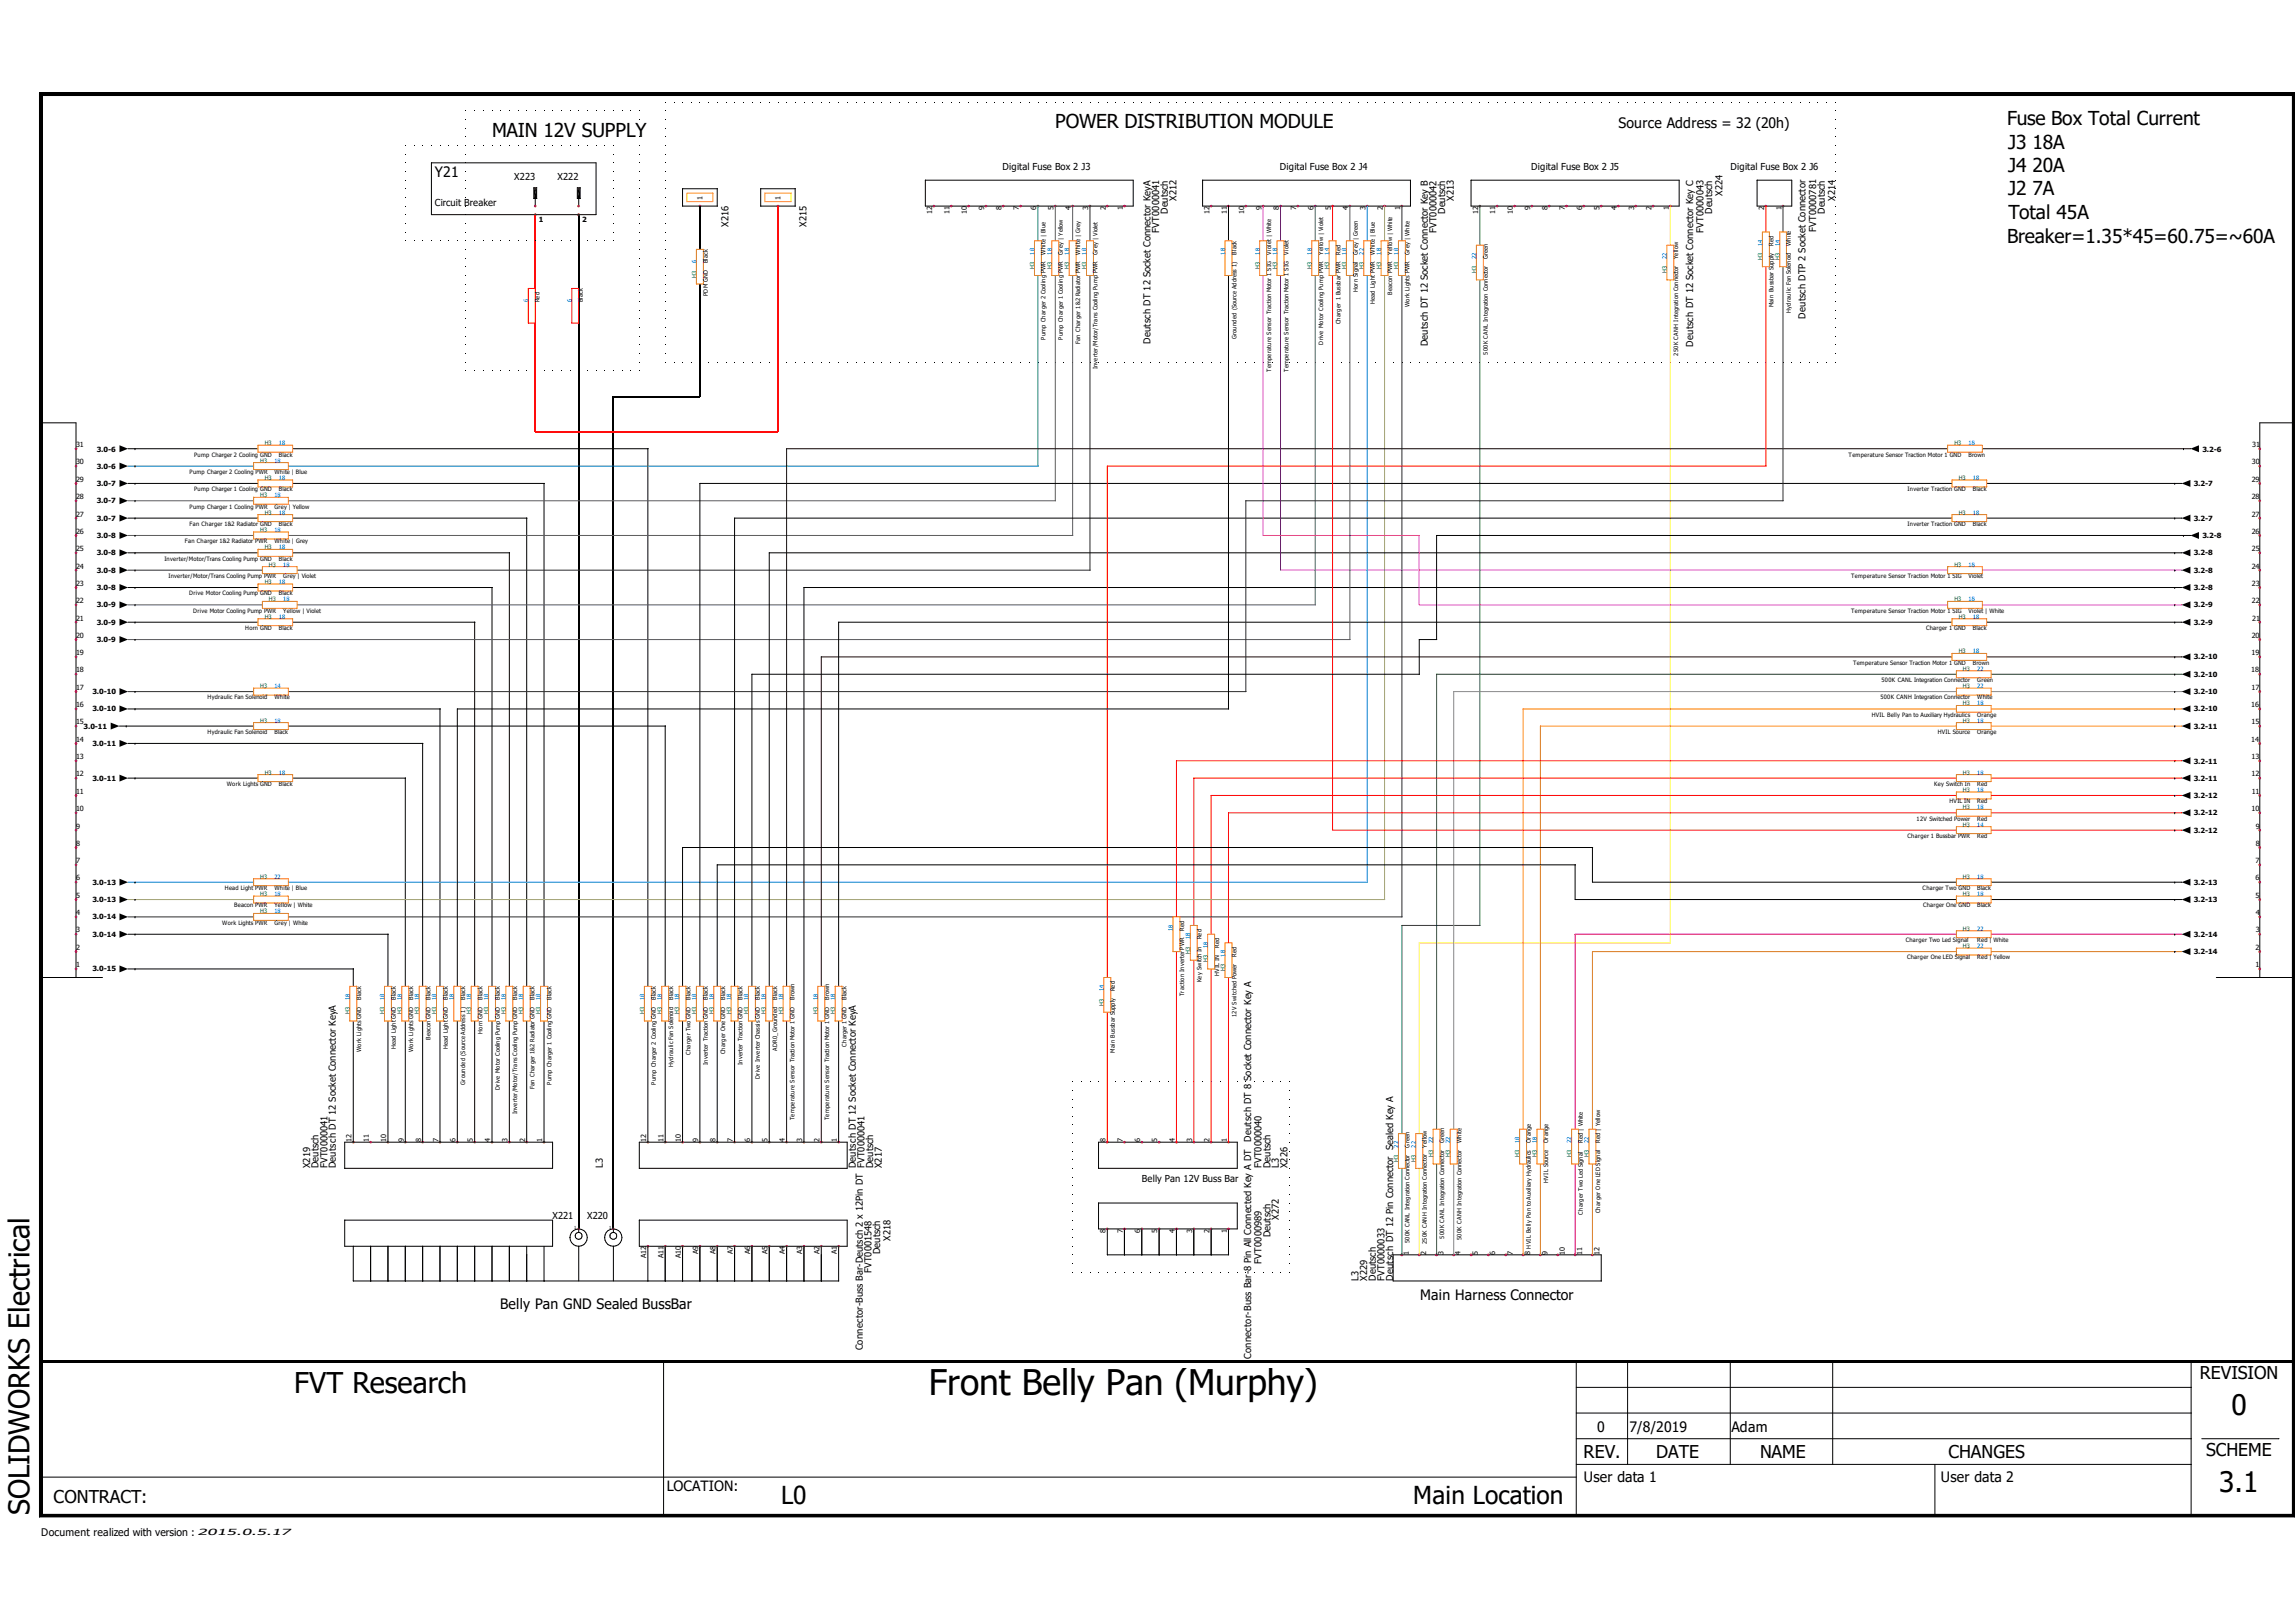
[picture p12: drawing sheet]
<svg xmlns="http://www.w3.org/2000/svg" width="420mm" height="297mm" viewBox="0 0 420 297" stroke-linecap="round" stroke-linejoin="round" font-family="sans-serif">
<defs><g id="words">
<text font-size="6.5" x="170" y="255.3">Front Belly Pan (Murphy)</text>
<g font-size="5.2">
<text x="53.9" y="255">FVT Research</text>
<text x="408.5" y="259">0</text>
<text x="406.3" y="273.1">3.1</text>
<text x="5.4" y="277.3" transform="rotate(-90 5.4 277.3)">SOLIDWORKS Electrical</text>
</g>
<g font-size="4.5">
<text x="143" y="275.3">L0</text>
<text x="258.7" y="275.3">Main Location</text>
</g>
<g font-size="3.5">
<text x="193.2" y="23.5">POWER DISTRIBUTION MODULE</text>
<text x="367.4" y="22.9">Fuse Box Total Current</text>
<text x="90.1" y="25">MAIN 12V SUPPLY</text>
<text x="367.7" y="27.2">J3 18A</text>
<text x="367.7" y="31.5">J4 20A</text>
<text x="367.7" y="35.8">J2 7A</text>
<text x="367.7" y="40.1">Total 45A</text>
<text x="367.4" y="44.4">Breaker=1.35*45=60.75=~60A</text>
</g>
<g font-size="3.2">
<text x="402.7" y="252.3">REVISION</text>
<text x="289.9" y="266.8">REV.</text>
<text x="303.2" y="266.8">DATE</text>
<text x="322.2" y="266.8">NAME</text>
<text x="356.7" y="266.8">CHANGES</text>
<text x="403.9" y="266.4">SCHEME</text>
<text x="9.8" y="275">CONTRACT:</text>
</g>
<g font-size="2.6">
<text x="296.3" y="23.5">Source Address = 32 (20h)</text>
<text x="79.6" y="32.4">Y21</text>
<text x="91.6" y="239.5">Belly Pan GND Sealed BussBar</text>
<text x="260" y="238">Main Harness Connector</text>
<text x="292.4" y="262">0</text>
<text x="298.3" y="262">7/8/2019</text>
<text x="317" y="262">Adam</text>
<text x="122.1" y="272.8">LOCATION:</text>
<text x="290" y="271.2">User data 1</text>
<text x="355.3" y="271.2">User data 2</text>
</g>
<text font-size="1.9" x="7.6" y="281.1">Document realized with version :</text>
<g font-size="1.8">
<text x="94.1" y="33">X223</text>
<text x="102.1" y="33">X222</text>
<text x="183.5" y="31.1">Digital Fuse Box 2 J3</text>
<text x="234.3" y="31.1">Digital Fuse Box 2 J4</text>
<text x="280.3" y="31.1">Digital Fuse Box 2 J5</text>
<text x="315.3" y="35.9" transform="rotate(-90 315.3 35.9)">X224</text>
<text x="316.8" y="31.1">Digital Fuse Box 2 J6</text>
<text x="79.6" y="37.7">Circuit Breaker</text>
<text x="133.4" y="41.5" transform="rotate(-90 133.4 41.5)">X216</text>
<text x="147.6" y="41.5" transform="rotate(-90 147.6 41.5)">X215</text>
<text x="213.8" y="39.2" transform="rotate(-90 213.8 39.2)">Deutsch</text>
<text x="215.4" y="36.7" transform="rotate(-90 215.4 36.7)">X212</text>
<text x="264.6" y="39.2" transform="rotate(-90 264.6 39.2)">Deutsch</text>
<text x="266.1" y="36.8" transform="rotate(-90 266.1 36.8)">X213</text>
<text x="313.5" y="39.2" transform="rotate(-90 313.5 39.2)">Deutsch</text>
<text x="334.1" y="39.2" transform="rotate(-90 334.1 39.2)">Deutsch</text>
<text x="335.9" y="36.8" transform="rotate(-90 335.9 36.8)">X214</text>
<text x="212.2" y="42.6" transform="rotate(-90 212.2 42.6)">FVT0000041</text>
<text x="263" y="42.7" transform="rotate(-90 263 42.7)">FVT0000042</text>
<text x="311.9" y="42.6" transform="rotate(-90 311.9 42.6)">FVT0000043</text>
<text x="332.5" y="42.5" transform="rotate(-90 332.5 42.5)">FVT0000781</text>
<text x="330.6" y="58.3" transform="rotate(-90 330.6 58.3)">Deutsch DTP 2 Socket Connector</text>
<text x="210.6" y="62.9" transform="rotate(-90 210.6 62.9)">Deutsch DT 12 Socket Connector KeyA</text>
<text x="261.4" y="63.4" transform="rotate(-90 261.4 63.4)">Deutsch DT 12 Socket Connector Key B</text>
<text x="310" y="63.5" transform="rotate(-90 310 63.5)">Deutsch DT 12 Socket Connector Key C</text>
<text x="229.1" y="209" transform="rotate(-90 229.1 209)">Deutsch DT 8 Socket Connector Key A</text>
<text x="56.8" y="213.8" transform="rotate(-90 56.8 213.8)">X219</text>
<text x="58.3" y="213.8" transform="rotate(-90 58.3 213.8)">Deutsch</text>
<text x="59.9" y="213.8" transform="rotate(-90 59.9 213.8)">FVT0000041</text>
<text x="61.5" y="213.8" transform="rotate(-90 61.5 213.8)">Deutsch DT 12 Socket Connector KeyA</text>
<text x="110.4" y="213.8" transform="rotate(-90 110.4 213.8)">L3</text>
<text x="156.7" y="213.8" transform="rotate(-90 156.7 213.8)">Deutsch DT 12 Socket Connector KeyA</text>
<text x="159.9" y="213.8" transform="rotate(-90 159.9 213.8)">Deutsch</text>
<text x="161.4" y="213.8" transform="rotate(-90 161.4 213.8)">X217</text>
<text x="231" y="213.8" transform="rotate(-90 231 213.8)">FVT0000040</text>
<text x="232.6" y="213.8" transform="rotate(-90 232.6 213.8)">Deutsch</text>
<text x="234.1" y="213.8" transform="rotate(-90 234.1 213.8)">L3</text>
<text x="235.7" y="213.8" transform="rotate(-90 235.7 213.8)">X226</text>
<text x="209" y="216.4">Belly Pan 12V Buss Bar</text>
<text x="101.1" y="223">X221</text>
<text x="107.5" y="223">X220</text>
<text x="163.1" y="227.1" transform="rotate(-90 163.1 227.1)">X218</text>
<text x="232.6" y="226.5" transform="rotate(-90 232.6 226.5)">Deutsch</text>
<text x="234.1" y="223.3" transform="rotate(-90 234.1 223.3)">X272</text>
<text x="159.5" y="233" transform="rotate(-90 159.5 233)">FVT0001548</text>
<text x="161.2" y="229.6" transform="rotate(-90 161.2 229.6)">Deutsch</text>
<text x="231" y="231.3" transform="rotate(-90 231 231.3)">FVT0000989</text>
<text x="248.7" y="234.4" transform="rotate(-90 248.7 234.4)">L3</text>
<text x="250.3" y="234.4" transform="rotate(-90 250.3 234.4)">X229</text>
<text x="251.9" y="234.4" transform="rotate(-90 251.9 234.4)">Deutsch</text>
<text x="253.5" y="234.4" transform="rotate(-90 253.5 234.4)">FVT0000033</text>
<text x="255" y="234.4" transform="rotate(-90 255 234.4)">Deutsch DT 12 Pin Connector Sealed Key A</text>
<text x="158" y="247.1" transform="rotate(-90 158 247.1)">Connector-Buss Bar-Deutsch 2 x 12Pin DT FVT0000041</text>
<text x="229.1" y="248.7" transform="rotate(-90 229.1 248.7)">Connector-Buss Bar-8 Pin All Connected Key A DT</text>
</g>
<text font-size="1.6" x="36.1" y="281">2015.0.5.17</text>
<g font-size="1.3">
<text x="98.6" y="40.6">1</text>
<text x="106.6" y="40.6">2</text>
<text x="128.6" y="36.5" transform="rotate(-90 128.6 36.5)">1</text>
<text x="142.9" y="36.5" transform="rotate(-90 142.9 36.5)">1</text>
<text x="170.7" y="39.2" transform="rotate(-90 170.7 39.2)">12</text>
<text x="173.9" y="39.2" transform="rotate(-90 173.9 39.2)">11</text>
<text x="177" y="39.2" transform="rotate(-90 177 39.2)">10</text>
<text x="180.2" y="38.4" transform="rotate(-90 180.2 38.4)">9</text>
<text x="183.3" y="38.4" transform="rotate(-90 183.3 38.4)">8</text>
<text x="186.5" y="38.4" transform="rotate(-90 186.5 38.4)">7</text>
<text x="189.7" y="38.4" transform="rotate(-90 189.7 38.4)">6</text>
<text x="192.9" y="38.4" transform="rotate(-90 192.9 38.4)">5</text>
<text x="196" y="38.4" transform="rotate(-90 196 38.4)">4</text>
<text x="199.2" y="38.4" transform="rotate(-90 199.2 38.4)">3</text>
<text x="202.4" y="38.4" transform="rotate(-90 202.4 38.4)">2</text>
<text x="205.6" y="38.5" transform="rotate(-90 205.6 38.5)">1</text>
<text x="221.4" y="39.2" transform="rotate(-90 221.4 39.2)">12</text>
<text x="224.6" y="39.2" transform="rotate(-90 224.6 39.2)">11</text>
<text x="227.8" y="39.2" transform="rotate(-90 227.8 39.2)">10</text>
<text x="231" y="38.4" transform="rotate(-90 231 38.4)">9</text>
<text x="234.1" y="38.4" transform="rotate(-90 234.1 38.4)">8</text>
<text x="237.3" y="38.4" transform="rotate(-90 237.3 38.4)">7</text>
<text x="240.4" y="38.4" transform="rotate(-90 240.4 38.4)">6</text>
<text x="243.6" y="38.4" transform="rotate(-90 243.6 38.4)">5</text>
<text x="246.8" y="38.4" transform="rotate(-90 246.8 38.4)">4</text>
<text x="250" y="38.4" transform="rotate(-90 250 38.4)">3</text>
<text x="253.2" y="38.4" transform="rotate(-90 253.2 38.4)">2</text>
<text x="256.3" y="38.5" transform="rotate(-90 256.3 38.5)">1</text>
<text x="270.6" y="39.2" transform="rotate(-90 270.6 39.2)">12</text>
<text x="273.8" y="39.2" transform="rotate(-90 273.8 39.2)">11</text>
<text x="276.9" y="39.2" transform="rotate(-90 276.9 39.2)">10</text>
<text x="280.1" y="38.4" transform="rotate(-90 280.1 38.4)">9</text>
<text x="283.3" y="38.4" transform="rotate(-90 283.3 38.4)">8</text>
<text x="286.5" y="38.4" transform="rotate(-90 286.5 38.4)">7</text>
<text x="289.6" y="38.4" transform="rotate(-90 289.6 38.4)">6</text>
<text x="292.8" y="38.4" transform="rotate(-90 292.8 38.4)">5</text>
<text x="296" y="38.4" transform="rotate(-90 296 38.4)">4</text>
<text x="299.2" y="38.4" transform="rotate(-90 299.2 38.4)">3</text>
<text x="302.3" y="38.4" transform="rotate(-90 302.3 38.4)">2</text>
<text x="305.5" y="38.5" transform="rotate(-90 305.5 38.5)">1</text>
<text x="323" y="38.4" transform="rotate(-90 323 38.4)">2</text>
<text x="326.1" y="38.5" transform="rotate(-90 326.1 38.5)">1</text>
<text x="13.9" y="81.8">31</text>
<text x="17.7" y="82.6">3.0-6</text>
<text x="403.2" y="82.6">3.2-6</text>
<text x="412.3" y="81.8">31</text>
<text x="13.9" y="88.2">29</text>
<text x="13.9" y="85">30</text>
<text x="17.7" y="85.8">3.0-6</text>
<text x="17.7" y="88.9">3.0-7</text>
<text x="401.6" y="88.9">3.2-7</text>
<text x="412.2" y="88.2">29</text>
<text x="412.3" y="85">30</text>
<text x="13.9" y="94.5">27</text>
<text x="13.9" y="91.4">28</text>
<text x="17.7" y="92.1">3.0-7</text>
<text x="17.7" y="95.3">3.0-7</text>
<text x="401.6" y="95.3">3.2-7</text>
<text x="412.2" y="94.5">27</text>
<text x="412.2" y="91.4">28</text>
<text x="13.9" y="100.8">25</text>
<text x="13.9" y="97.7">26</text>
<text x="17.7" y="98.5">3.0-8</text>
<text x="17.7" y="101.6">3.0-8</text>
<text x="401.6" y="101.6">3.2-8</text>
<text x="403.2" y="98.5">3.2-8</text>
<text x="412.2" y="97.7">26</text>
<text x="412.3" y="100.8">25</text>
<text x="13.9" y="107.2">23</text>
<text x="13.9" y="104.1">24</text>
<text x="17.7" y="104.8">3.0-8</text>
<text x="17.7" y="108">3.0-8</text>
<text x="401.6" y="108">3.2-8</text>
<text x="401.6" y="104.8">3.2-8</text>
<text x="412.2" y="104.1">24</text>
<text x="412.3" y="107.2">23</text>
<text x="13.9" y="113.6">21</text>
<text x="13.9" y="110.4">22</text>
<text x="17.7" y="111.2">3.0-9</text>
<text x="401.6" y="111.2">3.2-9</text>
<text x="412.3" y="110.4">22</text>
<text x="412.3" y="113.6">21</text>
<text x="13.9" y="119.9">19</text>
<text x="13.9" y="116.7">20</text>
<text x="17.7" y="114.3">3.0-9</text>
<text x="17.7" y="117.5">3.0-9</text>
<text x="401.6" y="114.3">3.2-9</text>
<text x="412.2" y="119.9">19</text>
<text x="412.2" y="116.7">20</text>
<text x="13.9" y="123.1">18</text>
<text x="401.6" y="123.9">3.2-10</text>
<text x="401.6" y="120.7">3.2-10</text>
<text x="412.1" y="123.1">18</text>
<text x="13.9" y="129.4">16</text>
<text x="13.9" y="126.2">17</text>
<text x="16.9" y="130.2">3.0-10</text>
<text x="16.9" y="127">3.0-10</text>
<text x="401.6" y="130.2">3.2-10</text>
<text x="401.6" y="127">3.2-10</text>
<text x="412.1" y="129.4">16</text>
<text x="412.2" y="126.2">17</text>
<text x="13.9" y="135.8">14</text>
<text x="13.9" y="132.6">15</text>
<text x="15.3" y="133.4">3.0-11</text>
<text x="16.9" y="136.6">3.0-11</text>
<text x="401.6" y="133.4">3.2-11</text>
<text x="412.1" y="135.8">14</text>
<text x="412.2" y="132.6">15</text>
<text x="13.9" y="142.1">12</text>
<text x="13.9" y="138.9">13</text>
<text x="16.9" y="142.9">3.0-11</text>
<text x="401.6" y="139.7">3.2-11</text>
<text x="401.6" y="142.9">3.2-11</text>
<text x="412.2" y="142.1">12</text>
<text x="412.2" y="138.9">13</text>
<text x="13.9" y="148.5">10</text>
<text x="13.9" y="145.3">11</text>
<text x="401.6" y="146">3.2-12</text>
<text x="401.6" y="149.2">3.2-12</text>
<text x="412.2" y="148.5">10</text>
<text x="412.2" y="145.3">11</text>
<text x="13.9" y="154.8">8</text>
<text x="13.9" y="151.6">9</text>
<text x="401.6" y="152.4">3.2-12</text>
<text x="413" y="154.8">8</text>
<text x="413" y="151.6">9</text>
<text x="13.9" y="161.1">6</text>
<text x="13.9" y="158">7</text>
<text x="16.9" y="161.9">3.0-13</text>
<text x="401.6" y="161.9">3.2-13</text>
<text x="413" y="161.1">6</text>
<text x="413" y="158">7</text>
<text x="13.9" y="167.5">4</text>
<text x="13.9" y="164.3">5</text>
<text x="16.9" y="165.1">3.0-13</text>
<text x="401.6" y="165.1">3.2-13</text>
<text x="413" y="164.3">5</text>
<text x="413" y="167.5">4</text>
<text x="13.9" y="173.9">2</text>
<text x="13.9" y="170.6">3</text>
<text x="16.9" y="168.3">3.0-14</text>
<text x="16.9" y="171.4">3.0-14</text>
<text x="401.6" y="171.4">3.2-14</text>
<text x="413" y="173.9">2</text>
<text x="413" y="170.6">3</text>
<text x="13.9" y="177">1</text>
<text x="16.9" y="177.8">3.0-15</text>
<text x="401.6" y="174.6">3.2-14</text>
<text x="413" y="177">1</text>
<text x="64.4" y="209" transform="rotate(-90 64.4 209)">12</text>
<text x="67.6" y="209" transform="rotate(-90 67.6 209)">11</text>
<text x="70.7" y="209" transform="rotate(-90 70.7 209)">10</text>
<text x="73.9" y="209" transform="rotate(-90 73.9 209)">9</text>
<text x="77.1" y="209" transform="rotate(-90 77.1 209)">8</text>
<text x="80.3" y="209" transform="rotate(-90 80.3 209)">7</text>
<text x="83.4" y="209" transform="rotate(-90 83.4 209)">6</text>
<text x="86.6" y="209" transform="rotate(-90 86.6 209)">5</text>
<text x="89.7" y="209" transform="rotate(-90 89.7 209)">4</text>
<text x="92.9" y="209" transform="rotate(-90 92.9 209)">3</text>
<text x="96.1" y="209" transform="rotate(-90 96.1 209)">2</text>
<text x="99.3" y="209" transform="rotate(-90 99.3 209)">1</text>
<text x="118.3" y="209" transform="rotate(-90 118.3 209)">12</text>
<text x="121.5" y="209" transform="rotate(-90 121.5 209)">11</text>
<text x="124.7" y="209" transform="rotate(-90 124.7 209)">10</text>
<text x="127.8" y="209" transform="rotate(-90 127.8 209)">9</text>
<text x="131" y="209" transform="rotate(-90 131 209)">8</text>
<text x="134.2" y="209" transform="rotate(-90 134.2 209)">7</text>
<text x="137.4" y="209" transform="rotate(-90 137.4 209)">6</text>
<text x="140.5" y="209" transform="rotate(-90 140.5 209)">5</text>
<text x="143.7" y="209" transform="rotate(-90 143.7 209)">4</text>
<text x="146.8" y="209" transform="rotate(-90 146.8 209)">3</text>
<text x="150.1" y="209" transform="rotate(-90 150.1 209)">2</text>
<text x="153.2" y="209" transform="rotate(-90 153.2 209)">1</text>
<text x="202.4" y="209" transform="rotate(-90 202.4 209)">8</text>
<text x="205.6" y="209" transform="rotate(-90 205.6 209)">7</text>
<text x="208.7" y="209" transform="rotate(-90 208.7 209)">6</text>
<text x="211.9" y="209" transform="rotate(-90 211.9 209)">5</text>
<text x="215.1" y="209" transform="rotate(-90 215.1 209)">4</text>
<text x="218.3" y="209" transform="rotate(-90 218.3 209)">3</text>
<text x="221.4" y="209" transform="rotate(-90 221.4 209)">2</text>
<text x="224.6" y="209" transform="rotate(-90 224.6 209)">1</text>
<text x="202.4" y="225.6" transform="rotate(-90 202.4 225.6)">8</text>
<text x="205.6" y="225.6" transform="rotate(-90 205.6 225.6)">7</text>
<text x="208.7" y="225.6" transform="rotate(-90 208.7 225.6)">6</text>
<text x="211.9" y="225.6" transform="rotate(-90 211.9 225.6)">5</text>
<text x="215.1" y="225.6" transform="rotate(-90 215.1 225.6)">4</text>
<text x="218.3" y="225.6" transform="rotate(-90 218.3 225.6)">3</text>
<text x="221.4" y="225.6" transform="rotate(-90 221.4 225.6)">2</text>
<text x="224.6" y="225.7" transform="rotate(-90 224.6 225.7)">1</text>
<text x="118.3" y="230.3" transform="rotate(-90 118.3 230.3)">A12</text>
<text x="121.5" y="230.2" transform="rotate(-90 121.5 230.2)">A11</text>
<text x="124.7" y="230.3" transform="rotate(-90 124.7 230.3)">A10</text>
<text x="127.8" y="229.5" transform="rotate(-90 127.8 229.5)">A9</text>
<text x="131" y="229.5" transform="rotate(-90 131 229.5)">A8</text>
<text x="134.2" y="229.5" transform="rotate(-90 134.2 229.5)">A7</text>
<text x="137.4" y="229.5" transform="rotate(-90 137.4 229.5)">A6</text>
<text x="140.5" y="229.5" transform="rotate(-90 140.5 229.5)">A5</text>
<text x="143.7" y="229.5" transform="rotate(-90 143.7 229.5)">A4</text>
<text x="146.8" y="229.5" transform="rotate(-90 146.8 229.5)">A3</text>
<text x="150.1" y="229.5" transform="rotate(-90 150.1 229.5)">A2</text>
<text x="153.2" y="229.5" transform="rotate(-90 153.2 229.5)">A1</text>
<text x="257.9" y="229.7" transform="rotate(-90 257.9 229.7)">1</text>
<text x="261.1" y="229.7" transform="rotate(-90 261.1 229.7)">2</text>
<text x="264.3" y="229.7" transform="rotate(-90 264.3 229.7)">3</text>
<text x="267.4" y="229.7" transform="rotate(-90 267.4 229.7)">4</text>
<text x="270.6" y="229.7" transform="rotate(-90 270.6 229.7)">5</text>
<text x="273.8" y="229.7" transform="rotate(-90 273.8 229.7)">6</text>
<text x="276.9" y="229.7" transform="rotate(-90 276.9 229.7)">7</text>
<text x="280.1" y="229.7" transform="rotate(-90 280.1 229.7)">8</text>
<text x="283.3" y="229.7" transform="rotate(-90 283.3 229.7)">9</text>
<text x="286.5" y="229.7" transform="rotate(-90 286.5 229.7)">10</text>
<text x="289.6" y="229.7" transform="rotate(-90 289.6 229.7)">11</text>
<text x="292.8" y="229.7" transform="rotate(-90 292.8 229.7)">12</text>
</g>
<g font-size="1.1" fill="#00f">
<text x="189.4" y="46.6" transform="rotate(-90 189.4 46.6)">18</text>
<text x="192.6" y="46.6" transform="rotate(-90 192.6 46.6)">18</text>
<text x="195.7" y="46.6" transform="rotate(-90 195.7 46.6)">18</text>
<text x="198.9" y="46.6" transform="rotate(-90 198.9 46.6)">18</text>
<text x="224.3" y="46.6" transform="rotate(-90 224.3 46.6)">18</text>
<text x="230.6" y="46.6" transform="rotate(-90 230.6 46.6)">18</text>
<text x="233.8" y="46.6" transform="rotate(-90 233.8 46.6)">18</text>
<text x="240.1" y="46.6" transform="rotate(-90 240.1 46.6)">18</text>
<text x="243.3" y="46.6" transform="rotate(-90 243.3 46.6)">14</text>
<text x="246.5" y="46.6" transform="rotate(-90 246.5 46.6)">18</text>
<text x="249.7" y="46.6" transform="rotate(-90 249.7 46.6)">22</text>
<text x="252.8" y="46.6" transform="rotate(-90 252.8 46.6)">18</text>
<text x="256" y="46.6" transform="rotate(-90 256 46.6)">18</text>
<text x="270.3" y="47.4" transform="rotate(-90 270.3 47.4)">22</text>
<text x="305.2" y="47.4" transform="rotate(-90 305.2 47.4)">22</text>
<text x="322.7" y="45" transform="rotate(-90 322.7 45)">14</text>
<text x="325.8" y="45" transform="rotate(-90 325.8 45)">14</text>
<text x="127.5" y="48.2" transform="rotate(-90 127.5 48.2)">6</text>
<text x="96.7" y="55.3" transform="rotate(-90 96.7 55.3)">6</text>
<text x="104.7" y="55.3" transform="rotate(-90 104.7 55.3)">6</text>
<text x="51" y="81.5">18</text>
<text x="360.4" y="81.5">18</text>
<text x="50.2" y="84.7">18</text>
<text x="51" y="87.8">18</text>
<text x="361.2" y="87.8">18</text>
<text x="50.2" y="91">18</text>
<text x="51" y="94.2">18</text>
<text x="361.2" y="94.2">18</text>
<text x="50.2" y="97.4">18</text>
<text x="51" y="100.5">18</text>
<text x="51" y="106.9">18</text>
<text x="51.8" y="103.7">18</text>
<text x="360.4" y="103.7">18</text>
<text x="51" y="113.2">18</text>
<text x="51.8" y="110.1">18</text>
<text x="360.4" y="110.1">18</text>
<text x="361.2" y="113.2">18</text>
<text x="361.2" y="119.6">18</text>
<text x="50.2" y="125.9">14</text>
<text x="362" y="125.9">22</text>
<text x="362" y="122.8">22</text>
<text x="362" y="129.1">18</text>
<text x="50.2" y="132.2">18</text>
<text x="362" y="132.2">18</text>
<text x="51" y="141.8">18</text>
<text x="362" y="141.8">18</text>
<text x="362" y="148.1">18</text>
<text x="362" y="144.9">18</text>
<text x="362" y="151.3">14</text>
<text x="50.2" y="160.8">22</text>
<text x="362" y="160.8">18</text>
<text x="50.2" y="164">18</text>
<text x="50.2" y="167.2">18</text>
<text x="362" y="164">18</text>
<text x="214.7" y="170.3" transform="rotate(-90 214.7 170.3)">18</text>
<text x="217.9" y="171.9" transform="rotate(-90 217.9 171.9)">18</text>
<text x="221.1" y="173.5" transform="rotate(-90 221.1 173.5)">18</text>
<text x="362" y="170.3">22</text>
<text x="362" y="173.5">22</text>
<text x="224.3" y="175.1" transform="rotate(-90 224.3 175.1)">18</text>
<text x="64" y="183" transform="rotate(-90 64 183)">18</text>
<text x="70.4" y="183" transform="rotate(-90 70.4 183)">18</text>
<text x="73.6" y="183" transform="rotate(-90 73.6 183)">18</text>
<text x="76.7" y="183" transform="rotate(-90 76.7 183)">18</text>
<text x="79.9" y="183" transform="rotate(-90 79.9 183)">18</text>
<text x="83.1" y="183" transform="rotate(-90 83.1 183)">18</text>
<text x="86.3" y="183" transform="rotate(-90 86.3 183)">18</text>
<text x="89.4" y="183" transform="rotate(-90 89.4 183)">18</text>
<text x="92.6" y="183" transform="rotate(-90 92.6 183)">18</text>
<text x="95.8" y="183" transform="rotate(-90 95.8 183)">18</text>
<text x="99" y="183" transform="rotate(-90 99 183)">18</text>
<text x="118" y="183" transform="rotate(-90 118 183)">18</text>
<text x="121.1" y="183" transform="rotate(-90 121.1 183)">18</text>
<text x="124.3" y="183" transform="rotate(-90 124.3 183)">18</text>
<text x="127.5" y="183" transform="rotate(-90 127.5 183)">18</text>
<text x="130.7" y="183" transform="rotate(-90 130.7 183)">18</text>
<text x="133.8" y="183" transform="rotate(-90 133.8 183)">18</text>
<text x="137" y="183" transform="rotate(-90 137 183)">18</text>
<text x="140.2" y="183" transform="rotate(-90 140.2 183)">18</text>
<text x="143.4" y="183" transform="rotate(-90 143.4 183)">18</text>
<text x="149.7" y="183" transform="rotate(-90 149.7 183)">18</text>
<text x="152.9" y="183" transform="rotate(-90 152.9 183)">18</text>
<text x="202.1" y="181.4" transform="rotate(-90 202.1 181.4)">14</text>
<text x="262.4" y="209.2" transform="rotate(-90 262.4 209.2)">22</text>
<text x="265.5" y="209.2" transform="rotate(-90 265.5 209.2)">22</text>
<text x="278.2" y="209.2" transform="rotate(-90 278.2 209.2)">18</text>
<text x="281.4" y="209.2" transform="rotate(-90 281.4 209.2)">18</text>
<text x="287.7" y="209.2" transform="rotate(-90 287.7 209.2)">22</text>
<text x="290.9" y="209.2" transform="rotate(-90 290.9 209.2)">22</text>
<text x="256" y="210" transform="rotate(-90 256 210)">22</text>
<text x="259.2" y="210" transform="rotate(-90 259.2 210)">22</text>
</g>
<g font-size="1.1">
<text x="191.4" y="46.6" transform="rotate(-90 191.4 46.6)">White | Blue</text>
<text x="194.6" y="46.6" transform="rotate(-90 194.6 46.6)">Grey | Yellow</text>
<text x="197.8" y="46.6" transform="rotate(-90 197.8 46.6)">White | Grey</text>
<text x="200.9" y="46.6" transform="rotate(-90 200.9 46.6)">Grey | Violet</text>
<text x="226.3" y="46.6" transform="rotate(-90 226.3 46.6)">Black</text>
<text x="232.7" y="46.6" transform="rotate(-90 232.7 46.6)">Violet | White</text>
<text x="235.9" y="46.6" transform="rotate(-90 235.9 46.6)">Violet</text>
<text x="242.2" y="46.6" transform="rotate(-90 242.2 46.6)">Yellow | Violet</text>
<text x="245.4" y="46.6" transform="rotate(-90 245.4 46.6)">Red</text>
<text x="248.6" y="46.6" transform="rotate(-90 248.6 46.6)">Grey | Green</text>
<text x="251.7" y="46.6" transform="rotate(-90 251.7 46.6)">White | Blue</text>
<text x="254.9" y="46.6" transform="rotate(-90 254.9 46.6)">Yellow | White</text>
<text x="258.1" y="46.6" transform="rotate(-90 258.1 46.6)">Grey | White</text>
<text x="272.4" y="47.4" transform="rotate(-90 272.4 47.4)">Green</text>
<text x="307.2" y="47.4" transform="rotate(-90 307.2 47.4)">Yellow</text>
<text x="324.7" y="45" transform="rotate(-90 324.7 45)">Red</text>
<text x="327.9" y="45" transform="rotate(-90 327.9 45)">White</text>
<text x="129.6" y="48.2" transform="rotate(-90 129.6 48.2)">Black</text>
<text x="248.6" y="53.4" transform="rotate(-90 248.6 53.4)">Horn Signal</text>
<text x="254.9" y="54" transform="rotate(-90 254.9 54)">Beacon PWR</text>
<text x="98.8" y="55.3" transform="rotate(-90 98.8 55.3)">Red</text>
<text x="106.7" y="55.3" transform="rotate(-90 106.7 55.3)">Black</text>
<text x="129.6" y="54.2" transform="rotate(-90 129.6 54.2)">PDM GND</text>
<text x="245.4" y="59.4" transform="rotate(-90 245.4 59.4)">Charger 1 Bussbar PWR</text>
<text x="251.7" y="55.7" transform="rotate(-90 251.7 55.7)">Head Light PWR</text>
<text x="258.1" y="56.2" transform="rotate(-90 258.1 56.2)">Work Lights PWR</text>
<text x="324.7" y="56.3" transform="rotate(-90 324.7 56.3)">Main Bussbar Supply</text>
<text x="327.9" y="57.2" transform="rotate(-90 327.9 57.2)">Hydraulic Fan Solenoid</text>
<text x="191.4" y="62.2" transform="rotate(-90 191.4 62.2)">Pump Charger 2 Cooling PWR</text>
<text x="194.6" y="62.2" transform="rotate(-90 194.6 62.2)">Pump Charger 1 Cooling PWR</text>
<text x="197.8" y="63" transform="rotate(-90 197.8 63)">Fan Charger 1&amp;2 Radiator PWR</text>
<text x="226.3" y="62.1" transform="rotate(-90 226.3 62.1)">Grounded (Source Address 1)</text>
<text x="242.2" y="63.1" transform="rotate(-90 242.2 63.1)">Drive Motor Cooling Pump PWR</text>
<text x="272.4" y="64.9" transform="rotate(-90 272.4 64.9)">500K CANL Integration Connector</text>
<text x="307.2" y="65.1" transform="rotate(-90 307.2 65.1)">250K CANH Integration Connector</text>
<text x="200.9" y="67.6" transform="rotate(-90 200.9 67.6)">Inverter/Motor/Trans Cooling Pump PWR</text>
<text x="232.7" y="68.1" transform="rotate(-90 232.7 68.1)">Temperature Sensor Traction Motor 1 SIG</text>
<text x="235.9" y="68.1" transform="rotate(-90 235.9 68.1)">Temperature Sensor Traction Motor 1 SIG</text>
<text x="35.5" y="83.6">Pump Charger 2 Cooling GND</text>
<text x="51" y="83.6">Black</text>
<text x="338.4" y="83.6">Temperature Sensor Traction Motor 1 GND</text>
<text x="360.4" y="83.6">Brown</text>
<text x="34.7" y="86.7">Pump Charger 2 Cooling PWR</text>
<text x="35.5" y="89.9">Pump Charger 1 Cooling GND</text>
<text x="50.2" y="86.7">White | Blue</text>
<text x="51" y="89.9">Black</text>
<text x="349.2" y="89.9">Inverter Traction GND</text>
<text x="361.2" y="89.9">Black</text>
<text x="34.7" y="93.1">Pump Charger 1 Cooling PWR</text>
<text x="50.2" y="93.1">Grey | Yellow</text>
<text x="33.9" y="99.4">Fan Charger 1&amp;2 Radiator PWR</text>
<text x="34.7" y="96.3">Fan Charger 1&amp;2 Radiator GND</text>
<text x="50.2" y="99.4">White | Grey</text>
<text x="51" y="96.3">Black</text>
<text x="349.2" y="96.3">Inverter Traction GND</text>
<text x="361.2" y="96.3">Black</text>
<text x="30.1" y="102.6">Inverter/Motor/Trans Cooling Pump GND</text>
<text x="30.8" y="105.8">Inverter/Motor/Trans Cooling Pump PWR</text>
<text x="51" y="102.6">Black</text>
<text x="51.8" y="105.8">Grey | Violet</text>
<text x="338.9" y="105.8">Temperature Sensor Traction Motor 1 SIG</text>
<text x="360.4" y="105.8">Violet</text>
<text x="34.7" y="109">Drive Motor Cooling Pump GND</text>
<text x="35.4" y="112.1">Drive Motor Cooling Pump PWR</text>
<text x="51" y="109">Black</text>
<text x="51.8" y="112.1">Yellow | Violet</text>
<text x="338.9" y="112.1">Temperature Sensor Traction Motor 1 SIG</text>
<text x="360.4" y="112.1">Violet | White</text>
<text x="44.9" y="115.3">Horn GND</text>
<text x="51" y="115.3">Black</text>
<text x="352.6" y="115.3">Charger 1 GND</text>
<text x="361.2" y="115.3">Black</text>
<text x="339.2" y="121.6">Temperature Sensor Traction Motor 1 GND</text>
<text x="344.5" y="124.8">500K CANL Integration Connector</text>
<text x="361.2" y="121.6">Brown</text>
<text x="362" y="124.8">Green</text>
<text x="38" y="128">Hydraulic Fan Solenoid</text>
<text x="50.2" y="128">White</text>
<text x="342.7" y="131.1">HVIL Belly Pan to Auxiliary Hydraulics</text>
<text x="344.2" y="128">500K CANH Integration Connector</text>
<text x="362" y="131.1">Orange</text>
<text x="362" y="128">White</text>
<text x="38" y="134.3">Hydraulic Fan Solenoid</text>
<text x="50.2" y="134.3">Black</text>
<text x="354.7" y="134.3">HVIL Source</text>
<text x="362" y="134.3">Orange</text>
<text x="41.5" y="143.8">Work Lights GND</text>
<text x="51" y="143.8">Black</text>
<text x="354.1" y="143.8">Key Switch In</text>
<text x="362" y="143.8">Red</text>
<text x="356.9" y="147">HVIL IN</text>
<text x="362" y="147">Red</text>
<text x="349.2" y="153.4">Charger 1 Bussbar PWR</text>
<text x="350.9" y="150.2">12V Switched Power</text>
<text x="362" y="153.4">Red</text>
<text x="362" y="150.2">Red</text>
<text x="41.2" y="162.9">Head Light PWR</text>
<text x="42.9" y="166.1">Beacon PWR</text>
<text x="50.2" y="166.1">Yellow | White</text>
<text x="50.2" y="162.9">White | Blue</text>
<text x="352" y="162.9">Charger Two GND</text>
<text x="352.1" y="166.1">Charger One GND</text>
<text x="362" y="166.1">Black</text>
<text x="362" y="162.9">Black</text>
<text x="40.7" y="169.2">Work Lights PWR</text>
<text x="50.2" y="169.2">Grey | White</text>
<text x="216.8" y="170.3" transform="rotate(-90 216.8 170.3)">Red</text>
<text x="220" y="171.9" transform="rotate(-90 220 171.9)">Red</text>
<text x="223.2" y="173.5" transform="rotate(-90 223.2 173.5)">Red</text>
<text x="348.9" y="172.4">Charger Two Led Signal</text>
<text x="362" y="172.4">Red | White</text>
<text x="220" y="179.8" transform="rotate(-90 220 179.8)">Key Switch In</text>
<text x="223.2" y="178.6" transform="rotate(-90 223.2 178.6)">HVIL IN</text>
<text x="226.3" y="175.1" transform="rotate(-90 226.3 175.1)">Red</text>
<text x="349.2" y="175.6">Charger One LED Signal</text>
<text x="362" y="175.6">Red | Yellow</text>
<text x="66.1" y="183" transform="rotate(-90 66.1 183)">Black</text>
<text x="72.5" y="183" transform="rotate(-90 72.5 183)">Black</text>
<text x="75.6" y="183" transform="rotate(-90 75.6 183)">Black</text>
<text x="78.8" y="183" transform="rotate(-90 78.8 183)">Black</text>
<text x="82" y="183" transform="rotate(-90 82 183)">Black</text>
<text x="85.2" y="183" transform="rotate(-90 85.2 183)">Black</text>
<text x="88.3" y="183" transform="rotate(-90 88.3 183)">Black</text>
<text x="91.5" y="183" transform="rotate(-90 91.5 183)">Black</text>
<text x="94.7" y="183" transform="rotate(-90 94.7 183)">Black</text>
<text x="97.9" y="183" transform="rotate(-90 97.9 183)">Black</text>
<text x="101" y="183" transform="rotate(-90 101 183)">Black</text>
<text x="120" y="183" transform="rotate(-90 120 183)">Black</text>
<text x="123.2" y="183" transform="rotate(-90 123.2 183)">Black</text>
<text x="126.4" y="183" transform="rotate(-90 126.4 183)">Black</text>
<text x="129.6" y="183" transform="rotate(-90 129.6 183)">Black</text>
<text x="132.7" y="183" transform="rotate(-90 132.7 183)">Black</text>
<text x="135.9" y="183" transform="rotate(-90 135.9 183)">Black</text>
<text x="139.1" y="183" transform="rotate(-90 139.1 183)">Black</text>
<text x="142.3" y="183" transform="rotate(-90 142.3 183)">Black</text>
<text x="145.4" y="183" transform="rotate(-90 145.4 183)">Brown</text>
<text x="151.8" y="183" transform="rotate(-90 151.8 183)">Brown</text>
<text x="155" y="183" transform="rotate(-90 155 183)">Black</text>
<text x="204.1" y="181.4" transform="rotate(-90 204.1 181.4)">Red</text>
<text x="216.8" y="182.3" transform="rotate(-90 216.8 182.3)">Traction Inverter PWR</text>
<text x="78.8" y="190.3" transform="rotate(-90 78.8 190.3)">Beacon GND</text>
<text x="88.3" y="189.2" transform="rotate(-90 88.3 189.2)">Horn GND</text>
<text x="155" y="191.6" transform="rotate(-90 155 191.6)">Charger 1 GND</text>
<text x="226.3" y="186.2" transform="rotate(-90 226.3 186.2)">12V Switched Power</text>
<text x="66.1" y="192.5" transform="rotate(-90 66.1 192.5)">Work Lights GND</text>
<text x="72.5" y="192" transform="rotate(-90 72.5 192)">Head Light GND</text>
<text x="75.6" y="192.5" transform="rotate(-90 75.6 192.5)">Work Lights GND</text>
<text x="82" y="192" transform="rotate(-90 82 192)">Head Light GND</text>
<text x="123.2" y="195.3" transform="rotate(-90 123.2 195.3)">Hydraulic Fan Solenoid</text>
<text x="126.4" y="193" transform="rotate(-90 126.4 193)">Charger Two GND</text>
<text x="129.6" y="194.9" transform="rotate(-90 129.6 194.9)">Inverter Traction GND</text>
<text x="132.7" y="193" transform="rotate(-90 132.7 193)">Charger One GND</text>
<text x="135.9" y="194.9" transform="rotate(-90 135.9 194.9)">Inverter Traction GND</text>
<text x="139.1" y="197.4" transform="rotate(-90 139.1 197.4)">Drive Inverter Chassis GND</text>
<text x="142.3" y="192.3" transform="rotate(-90 142.3 192.3)">ADR0_Grounded</text>
<text x="204.1" y="192.7" transform="rotate(-90 204.1 192.7)">Main Bussbar Supply</text>
<text x="85.2" y="198.5" transform="rotate(-90 85.2 198.5)">Grounded (Source Address 1)</text>
<text x="91.5" y="199.4" transform="rotate(-90 91.5 199.4)">Drive Motor Cooling Pump GND</text>
<text x="94.7" y="204" transform="rotate(-90 94.7 204)">Inverter/Motor/Trans Cooling Pump GND</text>
<text x="97.9" y="199.3" transform="rotate(-90 97.9 199.3)">Fan Charger 1&amp;2 Radiator GND</text>
<text x="101" y="198.5" transform="rotate(-90 101 198.5)">Pump Charger 1 Cooling GND</text>
<text x="120" y="198.5" transform="rotate(-90 120 198.5)">Pump Charger 2 Cooling GND</text>
<text x="145.4" y="205" transform="rotate(-90 145.4 205)">Temperature Sensor Traction Motor 1 GND</text>
<text x="151.8" y="205" transform="rotate(-90 151.8 205)">Temperature Sensor Traction Motor 1 GND</text>
<text x="264.4" y="209.2" transform="rotate(-90 264.4 209.2)">Green</text>
<text x="267.6" y="209.2" transform="rotate(-90 267.6 209.2)">White</text>
<text x="280.3" y="209.2" transform="rotate(-90 280.3 209.2)">Orange</text>
<text x="283.5" y="209.2" transform="rotate(-90 283.5 209.2)">Orange</text>
<text x="289.8" y="209.2" transform="rotate(-90 289.8 209.2)">Red | White</text>
<text x="293" y="209.2" transform="rotate(-90 293 209.2)">Red | Yellow</text>
<text x="258.1" y="210" transform="rotate(-90 258.1 210)">Green</text>
<text x="261.2" y="210" transform="rotate(-90 261.2 210)">Yellow</text>
<text x="283.5" y="216.5" transform="rotate(-90 283.5 216.5)">HVIL Source</text>
<text x="258.1" y="227.5" transform="rotate(-90 258.1 227.5)">500K CANL Integration Connector</text>
<text x="261.2" y="227.7" transform="rotate(-90 261.2 227.7)">250K CANH Integration Connector</text>
<text x="264.4" y="226.7" transform="rotate(-90 264.4 226.7)">500K CANL Integration Connector</text>
<text x="267.6" y="226.9" transform="rotate(-90 267.6 226.9)">500K CANH Integration Connector</text>
<text x="289.8" y="222.3" transform="rotate(-90 289.8 222.3)">Charger Two Led Signal</text>
<text x="293" y="222" transform="rotate(-90 293 222)">Charger One LED Signal</text>
<text x="280.3" y="228.5" transform="rotate(-90 280.3 228.5)">HVIL Belly Pan to Auxiliary Hydraulics</text>
</g>
<g font-size="1.1" fill="#007f00">
<text x="322.7" y="47.6" transform="rotate(-90 322.7 47.6)">H3</text>
<text x="325.8" y="47.6" transform="rotate(-90 325.8 47.6)">H3</text>
<text x="127.5" y="50.8" transform="rotate(-90 127.5 50.8)">H3</text>
<text x="189.4" y="49.2" transform="rotate(-90 189.4 49.2)">H3</text>
<text x="192.6" y="49.2" transform="rotate(-90 192.6 49.2)">H3</text>
<text x="195.7" y="49.2" transform="rotate(-90 195.7 49.2)">H3</text>
<text x="198.9" y="49.2" transform="rotate(-90 198.9 49.2)">H3</text>
<text x="230.6" y="49.2" transform="rotate(-90 230.6 49.2)">H3</text>
<text x="233.8" y="49.2" transform="rotate(-90 233.8 49.2)">H3</text>
<text x="240.1" y="49.2" transform="rotate(-90 240.1 49.2)">H3</text>
<text x="243.3" y="49.2" transform="rotate(-90 243.3 49.2)">H3</text>
<text x="246.5" y="49.2" transform="rotate(-90 246.5 49.2)">H3</text>
<text x="249.7" y="49.2" transform="rotate(-90 249.7 49.2)">H3</text>
<text x="252.8" y="49.2" transform="rotate(-90 252.8 49.2)">H3</text>
<text x="256" y="49.2" transform="rotate(-90 256 49.2)">H3</text>
<text x="270.3" y="50" transform="rotate(-90 270.3 50)">H3</text>
<text x="305.2" y="50" transform="rotate(-90 305.2 50)">H3</text>
<text x="48.5" y="81.5">H3</text>
<text x="357.8" y="81.5">H3</text>
<text x="47.7" y="84.7">H3</text>
<text x="48.5" y="87.8">H3</text>
<text x="358.6" y="87.8">H3</text>
<text x="47.7" y="91">H3</text>
<text x="48.5" y="94.2">H3</text>
<text x="358.6" y="94.2">H3</text>
<text x="47.7" y="97.4">H3</text>
<text x="48.5" y="100.5">H3</text>
<text x="48.5" y="106.9">H3</text>
<text x="49.2" y="103.7">H3</text>
<text x="357.8" y="103.7">H3</text>
<text x="48.5" y="113.2">H3</text>
<text x="49.2" y="110.1">H3</text>
<text x="357.8" y="110.1">H3</text>
<text x="358.6" y="113.2">H3</text>
<text x="358.6" y="119.6">H3</text>
<text x="47.7" y="125.9">H3</text>
<text x="359.4" y="125.9">H3</text>
<text x="359.4" y="122.8">H3</text>
<text x="359.4" y="129.1">H3</text>
<text x="47.7" y="132.2">H3</text>
<text x="359.4" y="132.2">H3</text>
<text x="48.5" y="141.8">H3</text>
<text x="359.4" y="141.8">H3</text>
<text x="359.4" y="148.1">H3</text>
<text x="359.4" y="144.9">H3</text>
<text x="359.4" y="151.3">H3</text>
<text x="47.7" y="160.8">H3</text>
<text x="359.4" y="160.8">H3</text>
<text x="47.7" y="164">H3</text>
<text x="47.7" y="167.2">H3</text>
<text x="359.4" y="164">H3</text>
<text x="359.4" y="170.3">H3</text>
<text x="359.4" y="173.5">H3</text>
<text x="217.9" y="174.5" transform="rotate(-90 217.9 174.5)">H3</text>
<text x="221.1" y="176.1" transform="rotate(-90 221.1 176.1)">H3</text>
<text x="224.3" y="177.7" transform="rotate(-90 224.3 177.7)">H3</text>
<text x="64" y="185.6" transform="rotate(-90 64 185.6)">H3</text>
<text x="70.4" y="185.6" transform="rotate(-90 70.4 185.6)">H3</text>
<text x="73.6" y="185.6" transform="rotate(-90 73.6 185.6)">H3</text>
<text x="76.7" y="185.6" transform="rotate(-90 76.7 185.6)">H3</text>
<text x="79.9" y="185.6" transform="rotate(-90 79.9 185.6)">H3</text>
<text x="86.3" y="185.6" transform="rotate(-90 86.3 185.6)">H3</text>
<text x="89.4" y="185.6" transform="rotate(-90 89.4 185.6)">H3</text>
<text x="92.6" y="185.6" transform="rotate(-90 92.6 185.6)">H3</text>
<text x="95.8" y="185.6" transform="rotate(-90 95.8 185.6)">H3</text>
<text x="99" y="185.6" transform="rotate(-90 99 185.6)">H3</text>
<text x="118" y="185.6" transform="rotate(-90 118 185.6)">H3</text>
<text x="121.1" y="185.6" transform="rotate(-90 121.1 185.6)">H3</text>
<text x="124.3" y="185.6" transform="rotate(-90 124.3 185.6)">H3</text>
<text x="127.5" y="185.6" transform="rotate(-90 127.5 185.6)">H3</text>
<text x="130.7" y="185.6" transform="rotate(-90 130.7 185.6)">H3</text>
<text x="133.8" y="185.6" transform="rotate(-90 133.8 185.6)">H3</text>
<text x="137" y="185.6" transform="rotate(-90 137 185.6)">H3</text>
<text x="140.2" y="185.6" transform="rotate(-90 140.2 185.6)">H3</text>
<text x="143.4" y="185.6" transform="rotate(-90 143.4 185.6)">H3</text>
<text x="149.7" y="185.6" transform="rotate(-90 149.7 185.6)">H3</text>
<text x="152.9" y="185.6" transform="rotate(-90 152.9 185.6)">H3</text>
<text x="202.1" y="184.1" transform="rotate(-90 202.1 184.1)">H3</text>
<text x="256" y="212.6" transform="rotate(-90 256 212.6)">H3</text>
<text x="259.2" y="212.6" transform="rotate(-90 259.2 212.6)">H3</text>
<text x="262.4" y="211.8" transform="rotate(-90 262.4 211.8)">H3</text>
<text x="265.5" y="211.8" transform="rotate(-90 265.5 211.8)">H3</text>
<text x="278.2" y="211.8" transform="rotate(-90 278.2 211.8)">H3</text>
<text x="281.4" y="211.8" transform="rotate(-90 281.4 211.8)">H3</text>
<text x="287.7" y="211.8" transform="rotate(-90 287.7 211.8)">H3</text>
<text x="290.9" y="211.8" transform="rotate(-90 290.9 211.8)">H3</text>
</g>
<g font-size=".8">
<text x="105.1" y="224.9">1</text>
<text x="111.5" y="224.9">1</text>
</g>
</g></defs>
<path d="M.2 15.5h419.9v266h-419.9z" fill="none" stroke="#fff" stroke-width=".18"/>
<g fill="none" stroke="#000" stroke-width=".18">
<path d="M7.2 17l.5 .5zM7.2 17h412.9zM7.2 17v260.6zM7.7 17.5h412zM7.7 17.5v259.7zM7.7 17.5h412v259.7h-412zM419.7 17.5l.4-.5zM419.7 17.5v259.7zM420.1 17h-412.9v260.6h412.9M97.7 34.4h.5l.1 1.9h-.6zM98 36.3v1.4M105.9 36.3v1.4"/>
<path d="M106.2 34.4v1.9M106.2 34.4h-.5v1.9h.5M169.4 33h38.1v4.7h-38.1zM220.2 33h38v4.7h-38zM321.7 33h6.3v4.7h-6.3zM121.5 249.2v28.2M288.6 258.6h112.6M288.6 253.9h112.6M288.6 249.2v28.2M298 249.2v18.8M316.8 249.2v18.8M335.6 249.2l-.1 18.8"/>
<path d="M401.2 249.2l-.1 28.2M7.2 277.6l.5-.4zM7.2 277.6h412.9zM7.6 270.3h281M7.7 277.2h412zM7.7 277.2l-.5 .4zM288.6 268h112.6M288.6 263.3h112.6M354.2 268l.1 9.4M403.1 263.3h14.1M419.7 277.2l.4 .4z"/>
</g>
<g fill="#000">
<path d="M7.2 17l.5 .5zM7.2 17h412.9l-.4 .5h-412zM419.7 17.5l.4-.5v260.6l-.4-.4zM419.7 17.5l.4-.5zM97.7 34.4h.5l-.5 1.9zM98.2 34.4v1.9h-.5zM105.7 34.4h.5l-.5 1.9zM106.2 34.4v1.9h-.5zM7.2 277.6l.5-.4zM7.2 17l.5 .5v259.7l-.5 .4zM7.7 277.2l-.5 .4zM7.2 277.6l.5-.4h412l.4 .4z"/>
<path d="M419.7 277.2l.4 .4z"/>
<path d="M7.4 249h412.5v.5h-412.5z" fill-rule="evenodd"/>
</g>
<path d="M105.9 39.3v185.6M112.3 72.6v152.3" fill="none" stroke="#000" stroke-width=".3"/>
<path d="M140 35.3h4.8v1.6h-4.8z" fill-rule="evenodd" fill="#fff"/>
<path d="M144.8 35.3v1.6h-4.8v-1.6h4.9" fill="none" stroke="#ffbf00" stroke-width=".18"/>
<path d="M145.6 34.5v3.2M145.6 34.5h-6.3v3.2h6.3" fill="none" stroke="#000" stroke-width=".18"/>
<path d="M125.8 35.3h4.7v1.6h-4.7z" fill-rule="evenodd" fill="#fff"/>
<path d="M130.5 35.3v1.6h-4.7v-1.6h4.7" fill="none" stroke="#ffbf00" stroke-width=".18"/>
<g fill="none" stroke="#000" stroke-width=".18">
<path d="M131.3 34.5v3.2M131.3 34.5h-6.3v3.2h6.3M63.1 209h38.1v4.8h-38.1zM117 209h38.1v4.8h-38.1zM63.1 223.3h38.1v4.8h-38.1zM64.7 228.1v6.3h88.9M67.8 228.1v6.3M71 228.1v6.3M74.2 228.1v6.3M77.4 228.1v6.3M80.5 228.1v6.3M83.7 228.1v6.3"/>
<path d="M86.9 228.1v6.3M90.1 228.1v6.3M93.2 228.1v6.3M96.4 229.7h.1M96.4 228.1v6.3M99.6 228.1v6.3M104.3 226.5a1.61 1.61 0 0 0 1.6 1.6M104.3 226.5h.1M105.3 226.2h.1M105.9 228.1h.1M105.9 224.9a1.59 1.59 0 0 1 1.6 1.6 1.59 1.59 0 0 1-1.6 1.6M105.9 224.9a1.61 1.61 0 0 0-1.6 1.6"/>
<path d="M105.9 224.9v.7M105.9 228.1v6.3M105.9 224.9h.1M110.7 226.5h.1M110.7 226.5a1.61 1.61 0 0 0 1.6 1.6M111.7 226.2h.1M112.3 228.1h.1M112.3 224.9a1.59 1.59 0 0 1 1.6 1.6 1.59 1.59 0 0 1-1.6 1.6M112.3 224.9a1.55 1.55 0 0 0-1.6 1.6M112.3 224.9v.7M112.3 228.1v6.3M112.3 224.9h.1"/>
<path d="M117 223.3h38.1v4.8h-38.1zM118.6 228.1v6.3M121.8 228.1v6.3M125 228.1v6.3M128.1 228.1v6.3M131.3 228.1v6.3M134.5 228.1v6.3M137.7 228.1v6.3M140.8 228.1v6.3M144 228.1v6.3M147.2 228.1v6.3M150.4 228.1v6.3"/>
<path d="M150.4 229.7h.1M153.5 228.1v6.3"/>
<circle cx="105.9" cy="226.2" r=".63"/>
<circle cx="112.3" cy="226.2" r=".63"/>
</g>
<g fill="#a50000">
<path d="M153.5 228.1l.2-.2 .1 .2z"/>
<path d="M153.5 227.8l.2 .1-.2 .2z"/>
<path d="M153.4 227.9l.1-.1v.3z"/>
<path d="M153.4 227.9l.1 .2h-.2z"/>
<path d="M153.3 228.1h.2l-.1 .2z"/>
<path d="M153.5 228.1v.2h-.1z"/>
<path d="M153.5 228.1l.2 .2h-.2z"/>
<path d="M153.5 228.1h.3l-.1 .2z"/>
<path d="M153.5 209l.2-.1 .1 .1z"/>
<path d="M153.5 208.8l.2 .1-.2 .1z"/>
<path d="M153.4 208.9l.1-.1v.2z"/>
<path d="M153.4 208.9l.1 .1h-.2z"/>
<path d="M153.3 209h.2l-.1 .2z"/>
<path d="M153.5 209v.3l-.1-.1z"/>
<path d="M153.5 209l.2 .2-.2 .1z"/>
<path d="M153.5 209h.3l-.1 .2z"/>
<path d="M150.4 228.1l.1-.2 .1 .2z"/>
<path d="M150.4 227.8l.1 .1-.1 .2z"/>
<path d="M150.2 227.9l.2-.1v.3z"/>
<path d="M150.2 227.9l.2 .2h-.3z"/>
<path d="M150.1 228.1h.3l-.2 .2z"/>
<path d="M150.4 228.1v.2h-.2z"/>
<path d="M150.4 228.1l.1 .2h-.1z"/>
<path d="M150.4 228.1h.2l-.1 .2z"/>
<path d="M150.4 209l.1-.1 .1 .1z"/>
<path d="M150.4 208.8l.1 .1-.1 .1z"/>
<path d="M150.2 208.9l.2-.1v.2z"/>
<path d="M150.2 208.9l.2 .1h-.3z"/>
<path d="M150.1 209h.3l-.2 .2z"/>
<path d="M150.4 209v.3l-.2-.1z"/>
<path d="M150.4 209l.1 .2-.1 .1z"/>
<path d="M150.4 209h.2l-.1 .2z"/>
<path d="M147.2 228.1l.2-.2v.2z"/>
<path d="M147.2 227.8l.2 .1-.2 .2z"/>
<path d="M147 227.9l.2-.1v.3z"/>
<path d="M147 227.9l.2 .2h-.3z"/>
<path d="M146.9 228.1h.3l-.2 .2z"/>
<path d="M147.2 228.1v.2h-.2z"/>
<path d="M147.2 228.1l.2 .2h-.2z"/>
<path d="M147.2 228.1h.2v.2z"/>
<path d="M147.2 209l.2-.1v.1z"/>
<path d="M147.2 208.8l.2 .1-.2 .1z"/>
<path d="M147 208.9l.2-.1v.2z"/>
<path d="M147 208.9l.2 .1h-.3z"/>
<path d="M146.9 209h.3l-.2 .2z"/>
<path d="M147.2 209v.3l-.2-.1z"/>
<path d="M147.2 209l.2 .2-.2 .1z"/>
<path d="M147.2 209h.2v.2z"/>
<path d="M144 228.1l.2-.2 .1 .2z"/>
<path d="M144 227.8l.2 .1-.2 .2z"/>
<path d="M143.8 227.9l.2-.1v.3z"/>
<path d="M143.8 227.9l.2 .2h-.2z"/>
<path d="M143.8 228.1h.2l-.2 .2z"/>
<path d="M144 228.1v.2h-.2z"/>
<path d="M144 228.1l.2 .2h-.2z"/>
<path d="M144 228.1h.3l-.1 .2z"/>
<path d="M144 209l.2-.1 .1 .1z"/>
<path d="M144 208.8l.2 .1-.2 .1z"/>
<path d="M143.8 208.9l.2-.1v.2z"/>
<path d="M143.8 208.9l.2 .1h-.2z"/>
<path d="M143.8 209h.2l-.2 .2z"/>
<path d="M144 209v.3l-.2-.1z"/>
<path d="M144 209l.2 .2-.2 .1z"/>
<path d="M144 209h.3l-.1 .2z"/>
<path d="M142.4 37.7l.2-.2 .1 .2z"/>
<path d="M142.4 37.5h.2l-.2 .2z"/>
<path d="M142.2 37.5h.2v.2z"/>
<path d="M142.2 37.5l.2 .2h-.2z"/>
<path d="M142.2 37.7h.2l-.2 .2z"/>
<path d="M142.2 37.9l.2-.2v.3z"/>
<path d="M142.4 37.7l.2 .2-.2 .1z"/>
<path d="M142.4 37.7h.3l-.1 .2z"/>
<path d="M140.8 228.1l.2-.2 .1 .2z"/>
<path d="M140.8 227.8l.2 .1-.2 .2z"/>
<path d="M140.7 227.9l.1-.1v.3z"/>
<path d="M140.7 227.9l.1 .2h-.2z"/>
<path d="M140.6 228.1h.2l-.1 .2z"/>
<path d="M140.8 228.1v.2h-.1z"/>
<path d="M140.8 228.1l.2 .2h-.2z"/>
<path d="M140.8 228.1h.3l-.1 .2z"/>
<path d="M140.8 209l.2-.1 .1 .1z"/>
<path d="M140.8 208.8l.2 .1-.2 .1z"/>
<path d="M140.7 208.9l.1-.1v.2z"/>
<path d="M140.7 208.9l.1 .1h-.2z"/>
<path d="M140.6 209h.2l-.1 .2z"/>
<path d="M140.8 209v.3l-.1-.1z"/>
<path d="M140.8 209l.2 .2-.2 .1z"/>
<path d="M140.8 209h.3l-.1 .2z"/>
<path d="M137.7 228.1l.1-.2 .1 .2z"/>
<path d="M137.7 227.8l.1 .1-.1 .2z"/>
<path d="M137.5 227.9l.2-.1v.3z"/>
<path d="M137.5 227.9l.2 .2h-.3z"/>
<path d="M137.4 228.1h.3l-.2 .2z"/>
<path d="M137.7 228.1v.2h-.2z"/>
<path d="M137.7 228.1l.1 .2h-.1z"/>
<path d="M137.7 228.1h.2l-.1 .2z"/>
<path d="M137.7 209l.1-.1 .1 .1z"/>
<path d="M137.7 208.8l.1 .1-.1 .1z"/>
<path d="M137.5 208.9l.2-.1v.2z"/>
<path d="M137.5 208.9l.2 .1h-.3z"/>
<path d="M137.4 209h.3l-.2 .2z"/>
<path d="M137.7 209v.3l-.2-.1z"/>
<path d="M137.7 209l.1 .2-.1 .1z"/>
<path d="M137.7 209h.2l-.1 .2z"/>
<path d="M134.5 228.1l.2-.2v.2z"/>
<path d="M134.5 227.8l.2 .1-.2 .2z"/>
<path d="M134.3 227.9l.2-.1v.3z"/>
<path d="M134.3 227.9l.2 .2h-.3z"/>
<path d="M134.2 228.1h.3l-.2 .2z"/>
<path d="M134.5 228.1v.2h-.2z"/>
<path d="M134.5 228.1l.2 .2h-.2z"/>
<path d="M134.5 228.1h.2v.2z"/>
<path d="M134.5 209l.2-.1v.1z"/>
<path d="M134.5 208.8l.2 .1-.2 .1z"/>
<path d="M134.3 208.9l.2-.1v.2z"/>
<path d="M134.3 208.9l.2 .1h-.3z"/>
<path d="M134.2 209h.3l-.2 .2z"/>
<path d="M134.5 209v.3l-.2-.1z"/>
<path d="M134.5 209l.2 .2-.2 .1z"/>
<path d="M134.5 209h.2v.2z"/>
<path d="M131.3 228.1l.2-.2 .1 .2z"/>
<path d="M131.3 227.8l.2 .1-.2 .2z"/>
<path d="M131.1 227.9l.2-.1v.3z"/>
<path d="M131.1 227.9l.2 .2h-.2z"/>
<path d="M131.1 228.1h.2l-.2 .2z"/>
<path d="M131.3 228.1v.2h-.2z"/>
<path d="M131.3 228.1l.2 .2h-.2z"/>
<path d="M131.3 228.1h.3l-.1 .2z"/>
<path d="M131.3 209l.2-.1 .1 .1z"/>
<path d="M131.3 208.8l.2 .1-.2 .1z"/>
<path d="M131.1 208.9l.2-.1v.2z"/>
<path d="M131.1 208.9l.2 .1h-.2z"/>
<path d="M131.1 209h.2l-.2 .2z"/>
<path d="M131.3 209v.3l-.2-.1z"/>
<path d="M131.3 209l.2 .2-.2 .1z"/>
<path d="M131.3 209h.3l-.1 .2z"/>
<path d="M128.1 228.1l.2-.2 .1 .2z"/>
<path d="M128.1 227.8l.2 .1-.2 .2z"/>
<path d="M128 227.9l.1-.1v.3z"/>
<path d="M128 227.9l.1 .2h-.2z"/>
<path d="M127.9 228.1h.2l-.1 .2z"/>
<path d="M128.1 228.1v.2h-.1z"/>
<path d="M128.1 228.1l.2 .2h-.2z"/>
<path d="M128.1 228.1h.3l-.1 .2z"/>
<path d="M128.1 209l.2-.1 .1 .1z"/>
<path d="M128.1 208.8l.2 .1-.2 .1z"/>
<path d="M128 208.9l.1-.1v.2z"/>
<path d="M128 208.9l.1 .1h-.2z"/>
<path d="M127.9 209h.2l-.1 .2z"/>
<path d="M128.1 209v.3l-.1-.1z"/>
<path d="M128.1 209l.2 .2-.2 .1z"/>
<path d="M128.1 209h.3l-.1 .2z"/>
<path d="M125 228.1l.2-.2v.2z"/>
<path d="M125 227.8l.2 .1-.2 .2z"/>
<path d="M124.8 227.9l.2-.1v.3z"/>
<path d="M124.8 227.9l.2 .2h-.3z"/>
<path d="M124.7 228.1h.3l-.2 .2z"/>
<path d="M125 228.1v.2h-.2z"/>
<path d="M125 228.1l.2 .2h-.2z"/>
<path d="M125 228.1h.2v.2z"/>
<path d="M125 209l.2-.1v.1z"/>
<path d="M125 208.8l.2 .1-.2 .1z"/>
<path d="M124.8 208.9l.2-.1v.2z"/>
<path d="M124.8 208.9l.2 .1h-.3z"/>
<path d="M124.7 209h.3l-.2 .2z"/>
<path d="M125 209v.3l-.2-.1z"/>
<path d="M125 209l.2 .2-.2 .1z"/>
<path d="M125 209h.2v.2z"/>
<path d="M121.8 228.1l.2-.2v.2z"/>
<path d="M121.8 227.8l.2 .1-.2 .2z"/>
<path d="M121.6 227.9l.2-.1v.3z"/>
<path d="M121.6 227.9l.2 .2h-.3z"/>
<path d="M121.5 228.1h.3l-.2 .2z"/>
<path d="M121.8 228.1v.2h-.2z"/>
<path d="M121.8 228.1l.2 .2h-.2z"/>
<path d="M121.8 228.1h.2v.2z"/>
<path d="M121.8 209l.2-.1v.1z"/>
<path d="M121.8 208.8l.2 .1-.2 .1z"/>
<path d="M121.6 208.9l.2-.1v.2z"/>
<path d="M121.6 208.9l.2 .1h-.3z"/>
<path d="M121.5 209h.3l-.2 .2z"/>
<path d="M121.8 209v.3l-.2-.1z"/>
<path d="M121.8 209l.2 .2-.2 .1z"/>
<path d="M121.8 209h.2v.2z"/>
<path d="M118.6 228.1l.2-.2 .1 .2z"/>
<path d="M118.6 227.8l.2 .1-.2 .2z"/>
<path d="M118.4 227.9l.2-.1v.3z"/>
<path d="M118.4 227.9l.2 .2h-.2z"/>
<path d="M118.4 228.1h.2l-.2 .2z"/>
<path d="M118.6 228.1v.2h-.2z"/>
<path d="M118.6 228.1l.2 .2h-.2z"/>
<path d="M118.6 228.1h.3l-.1 .2z"/>
<path d="M118.6 209l.2-.1 .1 .1z"/>
<path d="M118.6 208.8l.2 .1-.2 .1z"/>
<path d="M118.4 208.9l.2-.1v.2z"/>
<path d="M118.4 208.9l.2 .1h-.2z"/>
<path d="M118.4 209h.2l-.2 .2z"/>
<path d="M118.6 209v.3l-.2-.1z"/>
<path d="M118.6 209l.2 .2-.2 .1z"/>
<path d="M118.6 209h.3l-.1 .2z"/>
<path d="M112.3 224.9l.2-.2 .1 .2z"/>
<path d="M112.3 224.7h.2l-.2 .2z"/>
<path d="M112.1 224.7h.2v.2z"/>
<path d="M112.1 224.7l.2 .2h-.3z"/>
<path d="M112 224.9h.3l-.2 .2z"/>
<path d="M112.1 225.1l.2-.2v.3z"/>
<path d="M112.3 224.9l.2 .2-.2 .1z"/>
<path d="M112.3 224.9h.3l-.1 .2z"/>
<path d="M105.9 224.9l.2-.2 .1 .2z"/>
<path d="M105.9 224.7h.2l-.2 .2z"/>
<path d="M105.7 224.7h.2v.2z"/>
<path d="M105.7 224.7l.2 .2h-.2z"/>
<path d="M105.7 224.9h.2l-.2 .2z"/>
<path d="M105.7 225.1l.2-.2v.3z"/>
<path d="M105.9 224.9l.2 .2-.2 .1z"/>
<path d="M105.9 224.9h.3l-.1 .2z"/>
<path d="M99.6 209l.2-.1 .1 .1z"/>
<path d="M99.6 208.8l.2 .1-.2 .1z"/>
<path d="M99.4 208.9l.2-.1v.2z"/>
<path d="M99.4 208.9l.2 .1h-.3z"/>
<path d="M99.3 209h.3l-.2 .2z"/>
<path d="M99.4 209.2l.2-.2v.3z"/>
<path d="M99.6 209l.2 .2-.2 .1z"/>
<path d="M99.6 209h.3l-.1 .2z"/>
<path d="M96.4 209l.2-.1 .1 .1z"/>
<path d="M96.4 208.8l.2 .1-.2 .1z"/>
<path d="M96.3 208.9l.1-.1v.2z"/>
<path d="M96.3 208.9l.1 .1h-.2z"/>
<path d="M96.2 209h.2l-.1 .2z"/>
<path d="M96.4 209v.3l-.1-.1z"/>
<path d="M96.4 209l.2 .2-.2 .1z"/>
<path d="M96.4 209h.3l-.1 .2z"/>
<path d="M93.2 209l.2-.1 .1 .1z"/>
<path d="M93.2 208.8l.2 .1-.2 .1z"/>
<path d="M93.1 208.9l.1-.1v.2z"/>
<path d="M93.1 208.9l.1 .1h-.2z"/>
<path d="M93 209h.2l-.1 .2z"/>
<path d="M93.2 209v.3l-.1-.1z"/>
<path d="M93.2 209l.2 .2-.2 .1z"/>
<path d="M93.2 209h.3l-.1 .2z"/>
<path d="M90.1 209l.1-.1 .1 .1z"/>
<path d="M90.1 208.8l.1 .1-.1 .1z"/>
<path d="M89.9 208.9l.2-.1v.2z"/>
<path d="M89.9 208.9l.2 .1h-.3z"/>
<path d="M89.8 209h.3l-.2 .2z"/>
<path d="M90.1 209v.3l-.2-.1z"/>
<path d="M90.1 209l.1 .2-.1 .1z"/>
<path d="M90.1 209h.2l-.1 .2z"/>
<path d="M86.9 209l.2-.1 .1 .1z"/>
<path d="M86.9 208.8l.2 .1-.2 .1z"/>
<path d="M86.7 208.9l.2-.1v.2z"/>
<path d="M86.7 208.9l.2 .1h-.3z"/>
<path d="M86.6 209h.3l-.2 .2z"/>
<path d="M86.9 209v.3l-.2-.1z"/>
<path d="M86.9 209l.2 .2-.2 .1z"/>
<path d="M86.9 209h.3l-.1 .2z"/>
<path d="M83.7 209l.2-.1 .1 .1z"/>
<path d="M83.7 208.8l.2 .1-.2 .1z"/>
<path d="M83.6 208.9l.1-.1v.2z"/>
<path d="M83.6 208.9l.1 .1h-.2z"/>
<path d="M83.5 209h.2l-.1 .2z"/>
<path d="M83.7 209v.3l-.1-.1z"/>
<path d="M83.7 209l.2 .2-.2 .1z"/>
<path d="M83.7 209h.3l-.1 .2z"/>
<path d="M80.5 209l.2-.1 .1 .1z"/>
<path d="M80.5 208.8l.2 .1-.2 .1z"/>
<path d="M80.4 208.9l.1-.1v.2z"/>
<path d="M80.4 208.9l.1 .1h-.2z"/>
<path d="M80.3 209h.2l-.1 .2z"/>
<path d="M80.5 209v.3l-.1-.1z"/>
<path d="M80.5 209l.2 .2-.2 .1z"/>
<path d="M80.5 209h.3l-.1 .2z"/>
<path d="M77.4 209l.1-.1 .1 .1z"/>
<path d="M77.4 208.8l.1 .1-.1 .1z"/>
<path d="M77.2 208.9l.2-.1v.2z"/>
<path d="M77.2 208.9l.2 .1h-.3z"/>
<path d="M77.1 209h.3l-.2 .2z"/>
<path d="M77.4 209v.3l-.2-.1z"/>
<path d="M77.4 209l.1 .2-.1 .1z"/>
<path d="M77.4 209h.2l-.1 .2z"/>
<path d="M74.2 209l.2-.1 .1 .1z"/>
<path d="M74.2 208.8l.2 .1-.2 .1z"/>
<path d="M74 208.9l.2-.1v.2z"/>
<path d="M74 208.9l.2 .1h-.3z"/>
<path d="M73.9 209h.3l-.2 .2z"/>
<path d="M74.2 209v.3l-.2-.1z"/>
<path d="M74.2 209l.2 .2-.2 .1z"/>
<path d="M74.2 209h.3l-.1 .2z"/>
<path d="M71 209l.2-.1 .1 .1z"/>
<path d="M71 208.8l.2 .1-.2 .1z"/>
<path d="M70.9 208.9l.1-.1v.2z"/>
<path d="M70.9 208.9l.1 .1h-.2z"/>
<path d="M70.8 209h.2l-.1 .2z"/>
<path d="M71 209v.3l-.1-.1z"/>
<path d="M71 209l.2 .2-.2 .1z"/>
<path d="M71 209h.3l-.1 .2z"/>
<path d="M67.8 209l.2-.1 .1 .1z"/>
<path d="M67.8 208.8l.2 .1-.2 .1z"/>
<path d="M67.7 208.9l.1-.1v.2z"/>
<path d="M67.7 208.9l.1 .1h-.2z"/>
<path d="M67.6 209h.2l-.1 .2z"/>
<path d="M67.8 209v.3l-.1-.1z"/>
<path d="M67.8 209l.2 .2-.2 .1z"/>
<path d="M67.8 209h.3l-.1 .2z"/>
<path d="M64.7 209l.2-.1v.1z"/>
<path d="M64.7 208.8l.2 .1-.2 .1z"/>
<path d="M64.5 208.9l.2-.1v.2z"/>
<path d="M64.5 208.9l.2 .1h-.3z"/>
<path d="M64.4 209h.3l-.2 .2z"/>
<path d="M64.7 209v.3l-.2-.1z"/>
<path d="M64.7 209l.2 .2-.2 .1z"/>
<path d="M64.7 209h.2v.2z"/>
</g>
<path d="M7.6 178.9h11.1" fill="none" stroke="#000" stroke-width=".18"/>
<g fill="#a50000">
<path d="M105.9 37.7l.2-.2 .1 .2z"/>
<path d="M105.9 37.5h.2l-.2 .2z"/>
<path d="M105.7 37.5h.2v.2z"/>
<path d="M105.7 37.5l.2 .2h-.2z"/>
<path d="M105.7 37.7h.2l-.2 .2z"/>
<path d="M105.7 37.9l.2-.2v.3z"/>
<path d="M105.9 37.7l.2 .2-.2 .1z"/>
<path d="M105.9 37.7h.3l-.1 .2z"/>
<path d="M105.9 34.5l.2-.1 .1 .1z"/>
<path d="M105.9 34.3l.2 .1-.2 .1z"/>
<path d="M105.7 34.4l.2-.1v.2z"/>
<path d="M105.7 34.4l.2 .1h-.2z"/>
<path d="M105.7 34.5h.2l-.2 .2z"/>
<path d="M105.7 34.7l.2-.2v.3z"/>
<path d="M105.9 34.5l.2 .2-.2 .1z"/>
<path d="M105.9 34.5h.3l-.1 .2z"/>
<path d="M98 37.7l.2-.2v.2z"/>
<path d="M98 37.5h.2l-.2 .2z"/>
<path d="M97.8 37.5h.2v.2z"/>
<path d="M97.8 37.5l.2 .2h-.3z"/>
<path d="M97.7 37.7h.3l-.2 .2z"/>
<path d="M98 37.7v.3l-.2-.1z"/>
<path d="M98 37.7l.2 .2-.2 .1z"/>
<path d="M98 37.7h.2v.2z"/>
<path d="M98 34.5l.2-.1v.1z"/>
<path d="M98 34.3l.2 .1-.2 .1z"/>
<path d="M97.8 34.4l.2-.1v.2z"/>
<path d="M97.8 34.4l.2 .1h-.3z"/>
<path d="M97.7 34.5h.3l-.2 .2z"/>
<path d="M98 34.5v.3l-.2-.1z"/>
<path d="M98 34.5l.2 .2-.2 .1z"/>
<path d="M98 34.5h.2v.2z"/>
</g>
<path d="M269.3 33h38.1v4.7h-38.1z" fill="none" stroke="#000" stroke-width=".18"/>
<g fill="#a50000">
<path d="M205.9 37.7l.2-.2v.2z"/>
<path d="M205.9 37.5h.2l-.2 .2z"/>
<path d="M205.7 37.5h.2v.2z"/>
<path d="M205.7 37.5l.2 .2h-.3z"/>
<path d="M205.6 37.7h.3l-.2 .2z"/>
<path d="M205.7 37.9l.2-.2v.3z"/>
<path d="M205.9 37.7l.2 .2-.2 .1z"/>
<path d="M205.9 37.7h.2v.2z"/>
<path d="M202.7 37.7l.2-.2 .1 .2z"/>
<path d="M202.7 37.5h.2l-.2 .2z"/>
<path d="M202.5 37.5h.2v.2z"/>
<path d="M202.5 37.5l.2 .2h-.2z"/>
<path d="M202.5 37.7h.2l-.2 .2z"/>
<path d="M202.5 37.9l.2-.2v.3z"/>
<path d="M202.7 37.7l.2 .2-.2 .1z"/>
<path d="M202.7 37.7h.3l-.1 .2z"/>
<path d="M199.5 37.7l.2-.2 .1 .2z"/>
<path d="M199.5 37.5h.2l-.2 .2z"/>
<path d="M199.3 37.5h.2v.2z"/>
<path d="M199.3 37.5l.2 .2h-.2z"/>
<path d="M199.3 37.7h.2l-.2 .2z"/>
<path d="M199.3 37.9l.2-.2v.3z"/>
<path d="M199.5 37.7l.2 .2-.2 .1z"/>
<path d="M199.5 37.7h.3l-.1 .2z"/>
<path d="M196.4 37.7l.1-.2 .1 .2z"/>
<path d="M196.4 37.5h.1l-.1 .2z"/>
<path d="M196.2 37.5h.2v.2z"/>
<path d="M196.2 37.5l.2 .2h-.3z"/>
<path d="M196.1 37.7h.3l-.2 .2z"/>
<path d="M196.2 37.9l.2-.2v.3z"/>
<path d="M196.4 37.7l.1 .2-.1 .1z"/>
<path d="M196.4 37.7h.2l-.1 .2z"/>
<path d="M193.2 37.7l.2-.2 .1 .2z"/>
<path d="M193.2 37.5h.2l-.2 .2z"/>
<path d="M193 37.5h.2v.2z"/>
<path d="M193 37.5l.2 .2h-.3z"/>
<path d="M192.9 37.7h.3l-.2 .2z"/>
<path d="M193 37.9l.2-.2v.3z"/>
<path d="M193.2 37.7l.2 .2-.2 .1z"/>
<path d="M193.2 37.7h.3l-.1 .2z"/>
<path d="M190 37.7l.2-.2 .1 .2z"/>
<path d="M190 37.5h.2l-.2 .2z"/>
<path d="M189.9 37.5h.1v.2z"/>
<path d="M189.9 37.5l.1 .2h-.2z"/>
<path d="M189.8 37.7h.2l-.1 .2z"/>
<path d="M190 37.7v.3l-.1-.1z"/>
<path d="M190 37.7l.2 .2-.2 .1z"/>
<path d="M190 37.7h.3l-.1 .2z"/>
<path d="M186.8 37.7l.2-.2 .1 .2z"/>
<path d="M186.8 37.5h.2l-.2 .2z"/>
<path d="M186.7 37.5h.1v.2z"/>
<path d="M186.7 37.5l.1 .2h-.2z"/>
<path d="M186.6 37.7h.2l-.1 .2z"/>
<path d="M186.8 37.7v.3l-.1-.1z"/>
<path d="M186.8 37.7l.2 .2-.2 .1z"/>
<path d="M186.8 37.7h.3l-.1 .2z"/>
<path d="M183.7 37.7l.1-.2 .1 .2z"/>
<path d="M183.7 37.5h.1l-.1 .2z"/>
<path d="M183.5 37.5h.2v.2z"/>
<path d="M183.5 37.5l.2 .2h-.3z"/>
<path d="M183.4 37.7h.3l-.2 .2z"/>
<path d="M183.7 37.7v.3l-.2-.1z"/>
<path d="M183.7 37.7l.1 .2-.1 .1z"/>
<path d="M183.7 37.7h.2l-.1 .2z"/>
<path d="M180.5 37.7l.2-.2 .1 .2z"/>
<path d="M180.5 37.5h.2l-.2 .2z"/>
<path d="M180.3 37.5h.2v.2z"/>
<path d="M180.3 37.5l.2 .2h-.3z"/>
<path d="M180.2 37.7h.3l-.2 .2z"/>
<path d="M180.5 37.7v.3l-.2-.1z"/>
<path d="M180.5 37.7l.2 .2-.2 .1z"/>
<path d="M180.5 37.7h.3l-.1 .2z"/>
<path d="M177.3 37.7l.2-.2 .1 .2z"/>
<path d="M177.3 37.5h.2l-.2 .2z"/>
<path d="M177.2 37.5h.1v.2z"/>
<path d="M177.2 37.5l.1 .2h-.2z"/>
<path d="M177.1 37.7h.2l-.1 .2z"/>
<path d="M177.3 37.7v.3l-.1-.1z"/>
<path d="M177.3 37.7l.2 .2-.2 .1z"/>
<path d="M177.3 37.7h.3l-.1 .2z"/>
<path d="M174.1 37.7l.2-.2 .1 .2z"/>
<path d="M174.1 37.5h.2l-.2 .2z"/>
<path d="M174 37.5h.1v.2z"/>
<path d="M174 37.5l.1 .2h-.2z"/>
<path d="M173.9 37.7h.2l-.1 .2z"/>
<path d="M174.1 37.7v.3l-.1-.1z"/>
<path d="M174.1 37.7l.2 .2-.2 .1z"/>
<path d="M174.1 37.7h.3l-.1 .2z"/>
<path d="M171 37.7l.1-.2 .1 .2z"/>
<path d="M171 37.5h.1l-.1 .2z"/>
<path d="M170.8 37.5h.2v.2z"/>
<path d="M170.8 37.5l.2 .2h-.3z"/>
<path d="M170.7 37.7h.3l-.2 .2z"/>
<path d="M171 37.7v.3l-.2-.1z"/>
<path d="M171 37.7l.1 .2-.1 .1z"/>
<path d="M171 37.7h.2l-.1 .2z"/>
<path d="M305.8 37.7l.2-.2 .1 .2z"/>
<path d="M305.8 37.5h.2l-.2 .2z"/>
<path d="M305.6 37.5h.2v.2z"/>
<path d="M305.6 37.5l.2 .2h-.2z"/>
<path d="M305.6 37.7h.2l-.2 .2z"/>
<path d="M305.8 37.7v.3l-.2-.1z"/>
<path d="M305.8 37.7l.2 .2-.2 .1z"/>
<path d="M305.8 37.7h.3l-.1 .2z"/>
<path d="M302.6 37.7l.2-.2 .1 .2z"/>
<path d="M302.6 37.5h.2l-.2 .2z"/>
<path d="M302.5 37.5h.1v.2z"/>
<path d="M302.5 37.5l.1 .2h-.2z"/>
<path d="M302.4 37.7h.2l-.1 .2z"/>
<path d="M302.5 37.9l.1-.2v.3z"/>
<path d="M302.6 37.7l.2 .2-.2 .1z"/>
<path d="M302.6 37.7h.3l-.1 .2z"/>
<path d="M299.5 37.7l.2-.2v.2z"/>
<path d="M299.5 37.5h.2l-.2 .2z"/>
<path d="M299.3 37.5h.2v.2z"/>
<path d="M299.3 37.5l.2 .2h-.3z"/>
<path d="M299.2 37.7h.3l-.2 .2z"/>
<path d="M299.3 37.9l.2-.2v.3z"/>
<path d="M299.5 37.7l.2 .2-.2 .1z"/>
<path d="M299.5 37.7h.2v.2z"/>
<path d="M296.3 37.7l.2-.2v.2z"/>
<path d="M296.3 37.5h.2l-.2 .2z"/>
<path d="M296.1 37.5h.2v.2z"/>
<path d="M296.1 37.5l.2 .2h-.3z"/>
<path d="M296 37.7h.3l-.2 .2z"/>
<path d="M296.1 37.9l.2-.2v.3z"/>
<path d="M296.3 37.7l.2 .2-.2 .1z"/>
<path d="M296.3 37.7h.2v.2z"/>
<path d="M293.3 37.5l.1 .2h-.3z"/>
<path d="M293.1 37.5h.2l-.2 .2z"/>
<path d="M292.9 37.5h.2v.2z"/>
<path d="M292.9 37.5l.2 .2h-.2z"/>
<path d="M292.9 37.7h.2l-.2 .2z"/>
<path d="M292.9 37.9l.2-.2v.3z"/>
<path d="M293.1 37.7l.2 .2-.2 .1z"/>
<path d="M293.1 37.7h.3l-.1 .2z"/>
<path d="M256.8 37.5l.1 .2h-.2z"/>
<path d="M256.7 37.5h.1l-.1 .2z"/>
<path d="M256.4 37.5h.3v.2z"/>
<path d="M256.4 37.5l.3 .2h-.3z"/>
<path d="M256.4 37.7h.3l-.3 .2z"/>
<path d="M256.4 37.9l.3-.2v.3z"/>
<path d="M256.7 37.7l.1 .2-.1 .1z"/>
<path d="M256.7 37.7h.2l-.1 .2z"/>
<path d="M253.5 37.7l.1-.2 .1 .2z"/>
<path d="M253.5 37.5h.1l-.1 .2z"/>
<path d="M253.3 37.5h.2v.2z"/>
<path d="M253.3 37.5l.2 .2h-.3z"/>
<path d="M253.2 37.7h.3l-.2 .2z"/>
<path d="M253.3 37.9l.2-.2v.3z"/>
<path d="M253.5 37.7l.1 .2-.1 .1z"/>
<path d="M253.5 37.7h.2l-.1 .2z"/>
<path d="M250.3 37.7l.2-.2 .1 .2z"/>
<path d="M250.3 37.5h.2l-.2 .2z"/>
<path d="M250.1 37.5h.2v.2z"/>
<path d="M250.1 37.5l.2 .2h-.2z"/>
<path d="M250.1 37.7h.2l-.2 .2z"/>
<path d="M250.3 37.7v.3l-.2-.1z"/>
<path d="M250.3 37.7l.2 .2-.2 .1z"/>
<path d="M250.3 37.7h.3l-.1 .2z"/>
<path d="M247.1 37.7l.2-.2 .1 .2z"/>
<path d="M247.1 37.5h.2l-.2 .2z"/>
<path d="M247 37.5h.1v.2z"/>
<path d="M247 37.5l.1 .2h-.2z"/>
<path d="M246.9 37.7h.2l-.1 .2z"/>
<path d="M247.1 37.7v.3l-.1-.1z"/>
<path d="M247.1 37.7l.2 .2-.2 .1z"/>
<path d="M247.1 37.7h.3l-.1 .2z"/>
<path d="M244 37.7l.1-.2 .1 .2z"/>
<path d="M244 37.5h.1l-.1 .2z"/>
<path d="M243.8 37.5h.2v.2z"/>
<path d="M243.8 37.5l.2 .2h-.3z"/>
<path d="M243.7 37.7h.3l-.2 .2z"/>
<path d="M244 37.7v.3l-.2-.1z"/>
<path d="M244 37.7l.1 .2-.1 .1z"/>
<path d="M244 37.7h.2l-.1 .2z"/>
<path d="M240.8 37.7l.1-.2 .1 .2z"/>
<path d="M240.8 37.5h.1l-.1 .2z"/>
<path d="M240.6 37.5h.2v.2z"/>
<path d="M240.6 37.5l.2 .2h-.3z"/>
<path d="M240.5 37.7h.3l-.2 .2z"/>
<path d="M240.8 37.7v.3l-.2-.1z"/>
<path d="M240.8 37.7l.1 .2-.1 .1z"/>
<path d="M240.8 37.7h.2l-.1 .2z"/>
<path d="M237.6 37.7l.2-.2 .1 .2z"/>
<path d="M237.6 37.5h.2l-.2 .2z"/>
<path d="M237.4 37.5h.2v.2z"/>
<path d="M237.4 37.5l.2 .2h-.2z"/>
<path d="M237.4 37.7h.2l-.2 .2z"/>
<path d="M237.4 37.9l.2-.2v.3z"/>
<path d="M237.6 37.7l.2 .2-.2 .1z"/>
<path d="M237.6 37.7h.3l-.1 .2z"/>
<path d="M234.4 37.7l.2-.2 .1 .2z"/>
<path d="M234.4 37.5h.2l-.2 .2z"/>
<path d="M234.3 37.5h.1v.2z"/>
<path d="M234.3 37.5l.1 .2h-.2z"/>
<path d="M234.2 37.7h.2l-.1 .2z"/>
<path d="M234.3 37.9l.1-.2v.3z"/>
<path d="M234.4 37.7l.2 .2-.2 .1z"/>
<path d="M234.4 37.7h.3l-.1 .2z"/>
<path d="M231.3 37.7l.1-.2 .1 .2z"/>
<path d="M231.3 37.5h.1l-.1 .2z"/>
<path d="M231.1 37.5h.2v.2z"/>
<path d="M231.1 37.5l.2 .2h-.3z"/>
<path d="M231 37.7h.3l-.2 .2z"/>
<path d="M231.1 37.9l.2-.2v.3z"/>
<path d="M231.3 37.7l.1 .2-.1 .1z"/>
<path d="M231.3 37.7h.2l-.1 .2z"/>
<path d="M228.1 37.7l.1-.2 .1 .2z"/>
<path d="M228.1 37.5h.1l-.1 .2z"/>
<path d="M227.9 37.5h.2v.2z"/>
<path d="M227.9 37.5l.2 .2h-.3z"/>
<path d="M227.8 37.7h.3l-.2 .2z"/>
<path d="M227.9 37.9l.2-.2v.3z"/>
<path d="M228.1 37.7l.1 .2-.1 .1z"/>
<path d="M228.1 37.7h.2l-.1 .2z"/>
<path d="M224.9 37.7l.2-.2 .1 .2z"/>
<path d="M224.9 37.5h.2l-.2 .2z"/>
<path d="M224.7 37.5h.2v.2z"/>
<path d="M224.7 37.5l.2 .2h-.2z"/>
<path d="M224.7 37.7h.2l-.2 .2z"/>
<path d="M224.7 37.9l.2-.2v.3z"/>
<path d="M224.9 37.7l.2 .2-.2 .1z"/>
<path d="M224.9 37.7h.3l-.1 .2z"/>
<path d="M221.7 37.7l.2-.2 .1 .2z"/>
<path d="M221.7 37.5h.2l-.2 .2z"/>
<path d="M221.6 37.5h.1v.2z"/>
<path d="M221.6 37.5l.1 .2h-.2z"/>
<path d="M221.5 37.7h.2l-.1 .2z"/>
<path d="M221.6 37.9l.1-.2v.3z"/>
<path d="M221.7 37.7l.2 .2-.2 .1z"/>
<path d="M221.7 37.7h.3l-.1 .2z"/>
<path d="M290.1 37.5l.1 .2h-.2z"/>
<path d="M290 37.5h.1l-.1 .2z"/>
<path d="M289.8 37.5h.2v.2z"/>
<path d="M289.8 37.5l.2 .2h-.3z"/>
<path d="M289.7 37.7h.3l-.2 .2z"/>
<path d="M289.8 37.9l.2-.2v.3z"/>
<path d="M290 37.7l.1 .2-.1 .1z"/>
<path d="M290 37.7h.2l-.1 .2z"/>
<path d="M287 37.5l.1 .2h-.3z"/>
<path d="M286.8 37.5h.2l-.2 .2z"/>
<path d="M286.6 37.5h.2v.2z"/>
<path d="M286.6 37.5l.2 .2h-.3z"/>
<path d="M286.5 37.7h.3l-.2 .2z"/>
<path d="M286.6 37.9l.2-.2v.3z"/>
<path d="M286.8 37.7l.2 .2-.2 .1z"/>
<path d="M286.8 37.7h.3l-.1 .2z"/>
<path d="M283.8 37.5l.1 .2h-.3z"/>
<path d="M283.6 37.5h.2l-.2 .2z"/>
<path d="M283.4 37.5h.2v.2z"/>
<path d="M283.4 37.5l.2 .2h-.2z"/>
<path d="M283.4 37.7h.2l-.2 .2z"/>
<path d="M283.4 37.9l.2-.2v.3z"/>
<path d="M283.6 37.7l.2 .2-.2 .1z"/>
<path d="M283.6 37.7h.3l-.1 .2z"/>
<path d="M280.6 37.5l.1 .2h-.3z"/>
<path d="M280.4 37.5h.2l-.2 .2z"/>
<path d="M280.3 37.5h.1v.2z"/>
<path d="M280.3 37.5l.1 .2h-.2z"/>
<path d="M280.2 37.7h.2l-.1 .2z"/>
<path d="M280.3 37.9l.1-.2v.3z"/>
<path d="M280.4 37.7l.2 .2-.2 .1z"/>
<path d="M280.4 37.7h.3l-.1 .2z"/>
<path d="M277.4 37.5l.1 .2h-.2z"/>
<path d="M277.3 37.5h.1l-.1 .2z"/>
<path d="M277.1 37.5h.2v.2z"/>
<path d="M277.1 37.5l.2 .2h-.3z"/>
<path d="M277 37.7h.3l-.2 .2z"/>
<path d="M277.1 37.9l.2-.2v.3z"/>
<path d="M277.3 37.7l.1 .2-.1 .1z"/>
<path d="M277.3 37.7h.2l-.1 .2z"/>
<path d="M274.3 37.5l.1 .2h-.3z"/>
<path d="M274.1 37.5h.2l-.2 .2z"/>
<path d="M273.9 37.5h.2v.2z"/>
<path d="M273.9 37.5l.2 .2h-.3z"/>
<path d="M273.8 37.7h.3l-.2 .2z"/>
<path d="M273.9 37.9l.2-.2v.3z"/>
<path d="M274.1 37.7l.2 .2-.2 .1z"/>
<path d="M274.1 37.7h.3l-.1 .2z"/>
<path d="M271.1 37.5l.1 .2h-.3z"/>
<path d="M270.9 37.5h.2l-.2 .2z"/>
<path d="M270.8 37.5h.1v.2z"/>
<path d="M270.8 37.5l.1 .2h-.2z"/>
<path d="M270.7 37.7h.2l-.1 .2z"/>
<path d="M270.8 37.9l.1-.2v.3z"/>
<path d="M270.9 37.7l.2 .2-.2 .1z"/>
<path d="M270.9 37.7h.3l-.1 .2z"/>
<path d="M326.4 37.7l.2-.2 .1 .2z"/>
<path d="M326.4 37.5h.2l-.2 .2z"/>
<path d="M326.3 37.5h.1v.2z"/>
<path d="M326.3 37.5l.1 .2h-.2z"/>
<path d="M326.2 37.7h.2l-.1 .2z"/>
<path d="M326.4 37.7v.3l-.1-.1z"/>
<path d="M326.4 37.7l.2 .2-.2 .1z"/>
<path d="M326.4 37.7h.3l-.1 .2z"/>
<path d="M323.5 37.5v.2h-.2z"/>
<path d="M323.3 37.5h.2l-.2 .2z"/>
<path d="M323.1 37.5h.2v.2z"/>
<path d="M323.1 37.5l.2 .2h-.3z"/>
<path d="M323 37.7h.3l-.2 .2z"/>
<path d="M323.1 37.9l.2-.2v.3z"/>
<path d="M323.3 37.7l.2 .2-.2 .1z"/>
<path d="M323.3 37.7h.2v.2z"/>
</g>
<path d="M201.1 209h25.4v4.8h-25.4z" fill="none" stroke="#000" stroke-width=".18"/>
<g fill="#a50000">
<path d="M224.9 209l.2-.1 .1 .1z"/>
<path d="M224.9 208.8l.2 .1-.2 .1z"/>
<path d="M224.7 208.9l.2-.1v.2z"/>
<path d="M224.7 208.9l.2 .1h-.2z"/>
<path d="M224.7 209h.2l-.2 .2z"/>
<path d="M224.9 209v.3l-.2-.1z"/>
<path d="M224.9 209l.2 .2-.2 .1z"/>
<path d="M224.9 209h.3l-.1 .2z"/>
<path d="M221.7 209l.2-.1 .1 .1z"/>
<path d="M221.7 208.8l.2 .1-.2 .1z"/>
<path d="M221.6 208.9l.1-.1v.2z"/>
<path d="M221.6 208.9l.1 .1h-.2z"/>
<path d="M221.5 209h.2l-.1 .2z"/>
<path d="M221.7 209v.3l-.1-.1z"/>
<path d="M221.7 209l.2 .2-.2 .1z"/>
<path d="M221.7 209h.3l-.1 .2z"/>
<path d="M218.6 209l.2-.1v.1z"/>
<path d="M218.6 208.8l.2 .1-.2 .1z"/>
<path d="M218.4 208.9l.2-.1v.2z"/>
<path d="M218.4 208.9l.2 .1h-.3z"/>
<path d="M218.3 209h.3l-.2 .2z"/>
<path d="M218.6 209v.3l-.2-.1z"/>
<path d="M218.6 209l.2 .2-.2 .1z"/>
<path d="M218.6 209h.2v.2z"/>
<path d="M215.4 209l.2-.1v.1z"/>
<path d="M215.4 208.8l.2 .1-.2 .1z"/>
<path d="M215.2 208.9l.2-.1v.2z"/>
<path d="M215.2 208.9l.2 .1h-.3z"/>
<path d="M215.1 209h.3l-.2 .2z"/>
<path d="M215.4 209v.3l-.2-.1z"/>
<path d="M215.4 209l.2 .2-.2 .1z"/>
<path d="M215.4 209h.2v.2z"/>
<path d="M212.2 209l.2-.1 .1 .1z"/>
<path d="M212.2 208.8l.2 .1-.2 .1z"/>
<path d="M212 208.9l.2-.1v.2z"/>
<path d="M212 208.9l.2 .1h-.2z"/>
<path d="M212 209h.2l-.2 .2z"/>
<path d="M212.2 209v.3l-.2-.1z"/>
<path d="M212.2 209l.2 .2-.2 .1z"/>
<path d="M212.2 209h.3l-.1 .2z"/>
<path d="M209 209l.2-.1 .1 .1z"/>
<path d="M209 208.8l.2 .1-.2 .1z"/>
<path d="M208.9 208.9l.1-.1v.2z"/>
<path d="M208.9 208.9l.1 .1h-.2z"/>
<path d="M208.8 209h.2l-.1 .2z"/>
<path d="M209 209v.3l-.1-.1z"/>
<path d="M209 209l.2 .2-.2 .1z"/>
<path d="M209 209h.3l-.1 .2z"/>
<path d="M205.9 209l.2-.1v.1z"/>
<path d="M205.9 208.8l.2 .1-.2 .1z"/>
<path d="M205.7 208.9l.2-.1v.2z"/>
<path d="M205.7 208.9l.2 .1h-.3z"/>
<path d="M205.6 209h.3l-.2 .2z"/>
<path d="M205.9 209v.3l-.2-.1z"/>
<path d="M205.9 209l.2 .2-.2 .1z"/>
<path d="M205.9 209h.2v.2z"/>
<path d="M202.7 209l.2-.1 .1 .1z"/>
<path d="M202.7 208.8l.2 .1-.2 .1z"/>
<path d="M202.5 208.9l.2-.1v.2z"/>
<path d="M202.5 208.9l.2 .1h-.2z"/>
<path d="M202.5 209h.2l-.2 .2z"/>
<path d="M202.5 209.2l.2-.2v.3z"/>
<path d="M202.7 209l.2 .2-.2 .1z"/>
<path d="M202.7 209h.3l-.1 .2z"/>
</g>
<path d="M405.8 178.9h14.3M293.1 234.4v-4.7h-38.1v4.7h38.2" fill="none" stroke="#000" stroke-width=".18"/>
<g fill="#a50000">
<path d="M291.5 229.7l.2-.2 .1 .2z"/>
<path d="M291.5 229.4l.2 .1-.2 .2z"/>
<path d="M291.4 229.5l.1-.1v.3z"/>
<path d="M291.4 229.5l.1 .2h-.2z"/>
<path d="M291.3 229.7h.2l-.1 .2z"/>
<path d="M291.5 229.7v.2h-.1z"/>
<path d="M291.5 229.7l.2 .2h-.2z"/>
<path d="M291.5 229.7h.3l-.1 .2z"/>
<path d="M288.4 229.7l.1-.2 .1 .2z"/>
<path d="M288.4 229.4l.1 .1-.1 .2z"/>
<path d="M288.2 229.5l.2-.1v.3z"/>
<path d="M288.2 229.5l.2 .2h-.3z"/>
<path d="M288.1 229.7h.3l-.2 .2z"/>
<path d="M288.4 229.7v.2h-.2z"/>
<path d="M288.4 229.7l.1 .2h-.1z"/>
<path d="M288.4 229.7h.2l-.1 .2z"/>
<path d="M285.2 229.7l.2-.2v.2z"/>
<path d="M285.2 229.4l.2 .1-.2 .2z"/>
<path d="M285 229.5l.2-.1v.3z"/>
<path d="M285 229.5l.2 .2h-.3z"/>
<path d="M284.9 229.7h.3l-.2 .2z"/>
<path d="M285.2 229.7v.2h-.2z"/>
<path d="M285.2 229.7l.2 .2h-.2z"/>
<path d="M285.2 229.7h.2v.2z"/>
<path d="M282 229.7l.2-.2 .1 .2z"/>
<path d="M282 229.4l.2 .1-.2 .2z"/>
<path d="M281.8 229.5l.2-.1v.3z"/>
<path d="M281.8 229.5l.2 .2h-.2z"/>
<path d="M281.8 229.7h.2l-.2 .2z"/>
<path d="M282 229.7v.2h-.2z"/>
<path d="M282 229.7l.2 .2h-.2z"/>
<path d="M282 229.7h.3l-.1 .2z"/>
<path d="M278.8 229.7l.2-.2 .1 .2z"/>
<path d="M278.8 229.4l.2 .1-.2 .2z"/>
<path d="M278.7 229.5l.1-.1v.3z"/>
<path d="M278.7 229.5l.1 .2h-.2z"/>
<path d="M278.6 229.7h.2l-.1 .2z"/>
<path d="M278.8 229.7v.2h-.1z"/>
<path d="M278.8 229.7l.2 .2h-.2z"/>
<path d="M278.8 229.7h.3l-.1 .2z"/>
<path d="M275.7 229.7l.2-.2v.2z"/>
<path d="M275.7 229.4l.2 .1-.2 .2z"/>
<path d="M275.5 229.5l.2-.1v.3z"/>
<path d="M275.5 229.5l.2 .2h-.3z"/>
<path d="M275.4 229.7h.3l-.2 .2z"/>
<path d="M275.7 229.7v.2h-.2z"/>
<path d="M275.7 229.7l.2 .2h-.2z"/>
<path d="M275.7 229.7h.2v.2z"/>
<path d="M272.5 229.7l.2-.2v.2z"/>
<path d="M272.5 229.4l.2 .1-.2 .2z"/>
<path d="M272.3 229.5l.2-.1v.3z"/>
<path d="M272.3 229.5l.2 .2h-.3z"/>
<path d="M272.2 229.7h.3l-.2 .2z"/>
<path d="M272.5 229.7v.2h-.2z"/>
<path d="M272.5 229.7l.2 .2h-.2z"/>
<path d="M272.5 229.7h.2v.2z"/>
<path d="M269.3 229.7l.2-.2 .1 .2z"/>
<path d="M269.3 229.4l.2 .1-.2 .2z"/>
<path d="M269.1 229.5l.2-.1v.3z"/>
<path d="M269.1 229.5l.2 .2h-.2z"/>
<path d="M269.1 229.7h.2l-.2 .2z"/>
<path d="M269.3 229.7v.2h-.2z"/>
<path d="M269.3 229.7l.2 .2h-.2z"/>
<path d="M269.3 229.7h.3l-.1 .2z"/>
<path d="M266.1 229.7l.2-.2 .1 .2z"/>
<path d="M266.1 229.4l.2 .1-.2 .2z"/>
<path d="M266 229.5l.1-.1v.3z"/>
<path d="M266 229.5l.1 .2h-.2z"/>
<path d="M265.9 229.7h.2l-.1 .2z"/>
<path d="M266.1 229.7v.2h-.1z"/>
<path d="M266.1 229.7l.2 .2h-.2z"/>
<path d="M266.1 229.7h.3l-.1 .2z"/>
<path d="M263 229.7l.2-.2 .1 .2z"/>
<path d="M263 229.4l.2 .1-.2 .2z"/>
<path d="M262.8 229.5l.2-.1v.3z"/>
<path d="M262.8 229.5l.2 .2h-.2z"/>
<path d="M262.8 229.7h.2l-.2 .2z"/>
<path d="M263 229.7v.2h-.2z"/>
<path d="M263 229.7l.2 .2h-.2z"/>
<path d="M263 229.7h.3l-.1 .2z"/>
<path d="M259.8 229.7l.2-.2 .1 .2z"/>
<path d="M259.8 229.4l.2 .1-.2 .2z"/>
<path d="M259.6 229.5l.2-.1v.3z"/>
<path d="M259.6 229.5l.2 .2h-.2z"/>
<path d="M259.6 229.7h.2l-.2 .2z"/>
<path d="M259.8 229.7v.2h-.2z"/>
<path d="M259.8 229.7l.2 .2h-.2z"/>
<path d="M259.8 229.7h.3l-.1 .2z"/>
<path d="M256.7 229.7l.1-.2 .1 .2z"/>
<path d="M256.7 229.4l.1 .1-.1 .2z"/>
<path d="M256.4 229.5l.3-.1v.3z"/>
<path d="M256.4 229.5l.3 .2h-.3z"/>
<path d="M256.4 229.7h.3l-.3 .2z"/>
<path d="M256.7 229.7v.2h-.3z"/>
<path d="M256.7 229.7l.1 .2h-.1z"/>
<path d="M256.7 229.7h.2l-.1 .2z"/>
</g>
<path d="M7.6 77.4h6.3v101.5h-6.3z" fill="none" stroke="#000" stroke-width=".18"/>
<g fill="#a50000">
<path d="M14.1 177.1l.1 .2h-.3z"/>
<path d="M13.9 177.1h.2l-.2 .2z"/>
<path d="M13.7 177.1h.2v.2z"/>
<path d="M13.7 177.1l.2 .2h-.2z"/>
<path d="M13.7 177.3h.2l-.2 .2z"/>
<path d="M13.9 177.3v.3l-.2-.1z"/>
<path d="M13.9 177.3l.2 .2-.2 .1z"/>
<path d="M13.9 177.3h.3l-.1 .2z"/>
<path d="M13.9 174.2l.2-.2 .1 .2z"/>
<path d="M13.9 173.9l.2 .1-.2 .2z"/>
<path d="M13.7 174l.2-.1v.3z"/>
<path d="M13.7 174l.2 .2h-.2z"/>
<path d="M13.7 174.2h.2l-.2 .1z"/>
<path d="M13.9 174.2v.2l-.2-.1z"/>
<path d="M13.9 174.2l.2 .1-.2 .1z"/>
<path d="M13.9 174.2h.3l-.1 .1z"/>
<path d="M13.9 171l.2-.2 .1 .2z"/>
<path d="M13.9 170.7l.2 .1-.2 .2z"/>
<path d="M13.7 170.8l.2-.1v.3z"/>
<path d="M13.7 170.8l.2 .2h-.2z"/>
<path d="M13.7 171h.2l-.2 .2z"/>
<path d="M13.9 171v.2h-.2z"/>
<path d="M13.9 171l.2 .2h-.2z"/>
<path d="M13.9 171h.3l-.1 .2z"/>
<path d="M13.9 167.8l.2-.2 .1 .2z"/>
<path d="M13.9 167.6h.2l-.2 .2z"/>
<path d="M13.7 167.6h.2v.2z"/>
<path d="M13.7 167.6l.2 .2h-.2z"/>
<path d="M13.7 167.8h.2l-.2 .2z"/>
<path d="M13.9 167.8v.3l-.2-.1z"/>
<path d="M13.9 167.8l.2 .2-.2 .1z"/>
<path d="M13.9 167.8h.3l-.1 .2z"/>
<path d="M13.9 164.6l.2-.1 .1 .1z"/>
<path d="M13.9 164.4l.2 .1-.2 .1z"/>
<path d="M13.7 164.5l.2-.1v.2z"/>
<path d="M13.7 164.5l.2 .1h-.2z"/>
<path d="M13.7 164.6h.2l-.2 .2z"/>
<path d="M13.9 164.6v.3l-.2-.1z"/>
<path d="M13.9 164.6l.2 .2-.2 .1z"/>
<path d="M13.9 164.6h.3l-.1 .2z"/>
<path d="M13.9 161.5l.2-.2 .1 .2z"/>
<path d="M13.9 161.2l.2 .1-.2 .2z"/>
<path d="M13.7 161.3l.2-.1v.3z"/>
<path d="M13.7 161.3l.2 .2h-.2z"/>
<path d="M13.7 161.5h.2l-.2 .1z"/>
<path d="M13.9 161.5v.2l-.2-.1z"/>
<path d="M13.9 161.5l.2 .1-.2 .1z"/>
<path d="M13.9 161.5h.3l-.1 .1z"/>
<path d="M13.9 158.3l.2-.2 .1 .2z"/>
<path d="M13.9 158l.2 .1-.2 .2z"/>
<path d="M13.7 158.1l.2-.1v.3z"/>
<path d="M13.7 158.1l.2 .2h-.2z"/>
<path d="M13.7 158.3h.2l-.2 .2z"/>
<path d="M13.9 158.3v.2h-.2z"/>
<path d="M13.9 158.3l.2 .2h-.2z"/>
<path d="M13.9 158.3h.3l-.1 .2z"/>
<path d="M13.9 155.1l.2-.2 .1 .2z"/>
<path d="M13.9 154.9h.2l-.2 .2z"/>
<path d="M13.7 154.9h.2v.2z"/>
<path d="M13.7 154.9l.2 .2h-.2z"/>
<path d="M13.7 155.1h.2l-.2 .2z"/>
<path d="M13.9 155.1v.3l-.2-.1z"/>
<path d="M13.9 155.1l.2 .2-.2 .1z"/>
<path d="M13.9 155.1h.3l-.1 .2z"/>
<path d="M13.9 151.9l.2-.1 .1 .1z"/>
<path d="M13.9 151.7l.2 .1-.2 .1z"/>
<path d="M13.7 151.8l.2-.1v.2z"/>
<path d="M13.7 151.8l.2 .1h-.2z"/>
<path d="M13.7 151.9h.2l-.2 .2z"/>
<path d="M13.9 151.9v.3l-.2-.1z"/>
<path d="M13.9 151.9l.2 .2-.2 .1z"/>
<path d="M13.9 151.9h.3l-.1 .2z"/>
<path d="M13.9 148.8l.2-.2 .1 .2z"/>
<path d="M13.9 148.5l.2 .1-.2 .2z"/>
<path d="M13.7 148.6l.2-.1v.3z"/>
<path d="M13.7 148.6l.2 .2h-.2z"/>
<path d="M13.7 148.8h.2l-.2 .1z"/>
<path d="M13.9 148.8v.2l-.2-.1z"/>
<path d="M13.9 148.8l.2 .1-.2 .1z"/>
<path d="M13.9 148.8h.3l-.1 .1z"/>
<path d="M13.9 145.6l.2-.2 .1 .2z"/>
<path d="M13.9 145.3l.2 .1-.2 .2z"/>
<path d="M13.7 145.4l.2-.1v.3z"/>
<path d="M13.7 145.4l.2 .2h-.2z"/>
<path d="M13.7 145.6h.2l-.2 .2z"/>
<path d="M13.9 145.6v.2h-.2z"/>
<path d="M13.9 145.6l.2 .2h-.2z"/>
<path d="M13.9 145.6h.3l-.1 .2z"/>
<path d="M13.9 142.4l.2-.2 .1 .2z"/>
<path d="M13.9 142.2h.2l-.2 .2z"/>
<path d="M13.7 142.2h.2v.2z"/>
<path d="M13.7 142.2l.2 .2h-.2z"/>
<path d="M13.7 142.4h.2l-.2 .2z"/>
<path d="M13.9 142.4v.3l-.2-.1z"/>
<path d="M13.9 142.4l.2 .2-.2 .1z"/>
<path d="M13.9 142.4h.3l-.1 .2z"/>
<path d="M13.9 139.2l.2-.1 .1 .1z"/>
<path d="M13.9 139l.2 .1-.2 .1z"/>
<path d="M13.7 139.1l.2-.1v.2z"/>
<path d="M13.7 139.1l.2 .1h-.2z"/>
<path d="M13.7 139.2h.2l-.2 .2z"/>
<path d="M13.9 139.2v.3l-.2-.1z"/>
<path d="M13.9 139.2l.2 .2-.2 .1z"/>
<path d="M13.9 139.2h.3l-.1 .2z"/>
<path d="M13.9 136.1l.2-.2 .1 .2z"/>
<path d="M13.9 135.8l.2 .1-.2 .2z"/>
<path d="M13.7 135.9l.2-.1v.3z"/>
<path d="M13.7 135.9l.2 .2h-.2z"/>
<path d="M13.7 136.1h.2l-.2 .2z"/>
<path d="M13.9 136.1v.2h-.2z"/>
<path d="M13.9 136.1l.2 .2h-.2z"/>
<path d="M13.9 136.1h.3l-.1 .2z"/>
<path d="M13.9 132.9l.2-.2 .1 .2z"/>
<path d="M13.9 132.6l.2 .1-.2 .2z"/>
<path d="M13.7 132.7l.2-.1v.3z"/>
<path d="M13.7 132.7l.2 .2h-.2z"/>
<path d="M13.7 132.9h.2l-.2 .2z"/>
<path d="M13.9 132.9v.2h-.2z"/>
<path d="M13.9 132.9l.2 .2h-.2z"/>
<path d="M13.9 132.9h.3l-.1 .2z"/>
<path d="M14.1 129.5l.1 .3h-.3z"/>
<path d="M13.9 129.5h.2l-.2 .3z"/>
<path d="M13.7 129.5h.2v.3z"/>
<path d="M13.7 129.5l.2 .3h-.2z"/>
<path d="M13.7 129.8h.2l-.2 .1z"/>
<path d="M13.9 129.8v.2l-.2-.1z"/>
<path d="M13.9 129.8l.2 .1-.2 .1z"/>
<path d="M13.9 129.8h.3l-.1 .1z"/>
<path d="M14.1 126.4l.1 .2h-.3z"/>
<path d="M13.9 126.3l.2 .1-.2 .2z"/>
<path d="M13.7 126.4l.2-.1v.3z"/>
<path d="M13.7 126.4l.2 .2h-.2z"/>
<path d="M13.7 126.6h.2l-.2 .1z"/>
<path d="M13.9 126.6v.2l-.2-.1z"/>
<path d="M13.9 126.6l.2 .1-.2 .1z"/>
<path d="M13.9 126.6h.3l-.1 .1z"/>
<path d="M14.1 123.2l.1 .2h-.3z"/>
<path d="M13.9 123.1l.2 .1-.2 .2z"/>
<path d="M13.7 123.2l.2-.1v.3z"/>
<path d="M13.7 123.2l.2 .2h-.2z"/>
<path d="M13.7 123.4h.2l-.2 .2z"/>
<path d="M13.9 123.4v.3l-.2-.1z"/>
<path d="M13.9 123.4l.2 .2-.2 .1z"/>
<path d="M13.9 123.4h.3l-.1 .2z"/>
<path d="M14.1 120l.1 .2h-.3z"/>
<path d="M13.9 120h.2l-.2 .2z"/>
<path d="M13.7 120h.2v.2z"/>
<path d="M13.7 120l.2 .2h-.2z"/>
<path d="M13.7 120.2h.2l-.2 .2z"/>
<path d="M13.9 120.2v.3l-.2-.1z"/>
<path d="M13.9 120.2l.2 .2-.2 .1z"/>
<path d="M13.9 120.2h.3l-.1 .2z"/>
<path d="M14.1 116.8l.1 .3h-.3z"/>
<path d="M13.9 116.8h.2l-.2 .3z"/>
<path d="M13.7 116.8h.2v.3z"/>
<path d="M13.7 116.8l.2 .3h-.2z"/>
<path d="M13.7 117.1h.2l-.2 .1z"/>
<path d="M13.9 117.1v.2l-.2-.1z"/>
<path d="M13.9 117.1l.2 .1-.2 .1z"/>
<path d="M13.9 117.1h.3l-.1 .1z"/>
<path d="M13.9 113.9l.2-.2 .1 .2z"/>
<path d="M13.9 113.6l.2 .1-.2 .2z"/>
<path d="M13.7 113.7l.2-.1v.3z"/>
<path d="M13.7 113.7l.2 .2h-.2z"/>
<path d="M13.7 113.9h.2l-.2 .1z"/>
<path d="M13.7 114l.2-.1v.2z"/>
<path d="M13.9 113.9l.2 .1-.2 .1z"/>
<path d="M13.9 113.9h.3l-.1 .1z"/>
<path d="M13.9 110.7l.2-.2 .1 .2z"/>
<path d="M13.9 110.4l.2 .1-.2 .2z"/>
<path d="M13.7 110.5l.2-.1v.3z"/>
<path d="M13.7 110.5l.2 .2h-.2z"/>
<path d="M13.7 110.7h.2l-.2 .2z"/>
<path d="M13.7 110.9l.2-.2v.3z"/>
<path d="M13.9 110.7l.2 .2-.2 .1z"/>
<path d="M13.9 110.7h.3l-.1 .2z"/>
<path d="M13.9 107.5l.2-.1 .1 .1z"/>
<path d="M13.9 107.3l.2 .1-.2 .1z"/>
<path d="M13.7 107.4l.2-.1v.2z"/>
<path d="M13.7 107.4l.2 .1h-.2z"/>
<path d="M13.7 107.5h.2l-.2 .2z"/>
<path d="M13.7 107.7l.2-.2v.3z"/>
<path d="M13.9 107.5l.2 .2-.2 .1z"/>
<path d="M13.9 107.5h.3l-.1 .2z"/>
<path d="M13.9 104.4l.2-.2 .1 .2z"/>
<path d="M13.9 104.1l.2 .1-.2 .2z"/>
<path d="M13.7 104.2l.2-.1v.3z"/>
<path d="M13.7 104.2l.2 .2h-.2z"/>
<path d="M13.7 104.4h.2l-.2 .1z"/>
<path d="M13.7 104.5l.2-.1v.2z"/>
<path d="M13.9 104.4l.2 .1-.2 .1z"/>
<path d="M13.9 104.4h.3l-.1 .1z"/>
<path d="M13.9 101.2l.2-.2 .1 .2z"/>
<path d="M13.9 100.9l.2 .1-.2 .2z"/>
<path d="M13.7 101l.2-.1v.3z"/>
<path d="M13.7 101l.2 .2h-.2z"/>
<path d="M13.7 101.2h.2l-.2 .1z"/>
<path d="M13.7 101.3l.2-.1v.2z"/>
<path d="M13.9 101.2l.2 .1-.2 .1z"/>
<path d="M13.9 101.2h.3l-.1 .1z"/>
<path d="M13.9 98l.2-.2 .1 .2z"/>
<path d="M13.9 97.7l.2 .1-.2 .2z"/>
<path d="M13.7 97.8l.2-.1v.3z"/>
<path d="M13.7 97.8l.2 .2h-.2z"/>
<path d="M13.7 98h.2l-.2 .2z"/>
<path d="M13.7 98.2l.2-.2v.3z"/>
<path d="M13.9 98l.2 .2-.2 .1z"/>
<path d="M13.9 98h.3l-.1 .2z"/>
<path d="M13.9 94.8l.2-.1 .1 .1z"/>
<path d="M13.9 94.6l.2 .1-.2 .1z"/>
<path d="M13.7 94.7l.2-.1v.2z"/>
<path d="M13.7 94.7l.2 .1h-.2z"/>
<path d="M13.7 94.8h.2l-.2 .2z"/>
<path d="M13.9 94.8v.3l-.2-.1z"/>
<path d="M13.9 94.8l.2 .2-.2 .1z"/>
<path d="M13.9 94.8h.3l-.1 .2z"/>
<path d="M13.9 91.7l.2-.2 .1 .2z"/>
<path d="M13.9 91.4l.2 .1-.2 .2z"/>
<path d="M13.7 91.5l.2-.1v.3z"/>
<path d="M13.7 91.5l.2 .2h-.2z"/>
<path d="M13.7 91.7h.2l-.2 .1z"/>
<path d="M13.9 91.7v.2l-.2-.1z"/>
<path d="M13.9 91.7l.2 .1-.2 .1z"/>
<path d="M13.9 91.7h.3l-.1 .1z"/>
<path d="M13.9 88.5l.2-.2 .1 .2z"/>
<path d="M13.9 88.2l.2 .1-.2 .2z"/>
<path d="M13.7 88.3l.2-.1v.3z"/>
<path d="M13.7 88.3l.2 .2h-.2z"/>
<path d="M13.7 88.5h.2l-.2 .1z"/>
<path d="M13.9 88.5v.2l-.2-.1z"/>
<path d="M13.9 88.5l.2 .1-.2 .1z"/>
<path d="M13.9 88.5h.3l-.1 .1z"/>
<path d="M13.9 85.3l.2-.2 .1 .2z"/>
<path d="M13.9 85l.2 .1-.2 .2z"/>
<path d="M13.7 85.1l.2-.1v.3z"/>
<path d="M13.7 85.1l.2 .2h-.2z"/>
<path d="M13.7 85.3h.2l-.2 .2z"/>
<path d="M13.9 85.3v.3l-.2-.1z"/>
<path d="M13.9 85.3l.2 .2-.2 .1z"/>
<path d="M13.9 85.3h.3l-.1 .2z"/>
<path d="M13.9 82.1l.2-.1 .1 .1z"/>
<path d="M13.9 81.9l.2 .1-.2 .1z"/>
<path d="M13.7 82l.2-.1v.2z"/>
<path d="M13.7 82l.2 .1h-.2z"/>
<path d="M13.7 82.1h.2l-.2 .2z"/>
<path d="M13.9 82.1v.3l-.2-.1z"/>
<path d="M13.9 82.1l.2 .2-.2 .1z"/>
<path d="M13.9 82.1h.3l-.1 .2z"/>
</g>
<path d="M420 77.4v101.5h-6.3v-101.5h6.4" fill="none" stroke="#000" stroke-width=".18"/>
<g fill="#a50000">
<path d="M413.9 177.1l.1 .2h-.3z"/>
<path d="M413.7 177.1h.2l-.2 .2z"/>
<path d="M413.5 177.1h.2v.2z"/>
<path d="M413.5 177.1l.2 .2h-.2z"/>
<path d="M413.5 177.3h.2l-.2 .2z"/>
<path d="M413.5 177.5l.2-.2v.3z"/>
<path d="M413.7 177.3l.2 .2-.2 .1z"/>
<path d="M413.7 177.3h.3l-.1 .2z"/>
<path d="M413.7 174.2l.2-.2 .1 .2z"/>
<path d="M413.7 173.9l.2 .1-.2 .2z"/>
<path d="M413.5 174l.2-.1v.3z"/>
<path d="M413.5 174l.2 .2h-.2z"/>
<path d="M413.5 174.2h.2l-.2 .1z"/>
<path d="M413.5 174.3l.2-.1v.2z"/>
<path d="M413.7 174.2l.2 .1-.2 .1z"/>
<path d="M413.7 174.2h.3l-.1 .1z"/>
<path d="M413.7 171l.2-.2 .1 .2z"/>
<path d="M413.7 170.7l.2 .1-.2 .2z"/>
<path d="M413.5 170.8l.2-.1v.3z"/>
<path d="M413.5 170.8l.2 .2h-.2z"/>
<path d="M413.5 171h.2l-.2 .2z"/>
<path d="M413.5 171.2l.2-.2v.2z"/>
<path d="M413.7 171l.2 .2h-.2z"/>
<path d="M413.7 171h.3l-.1 .2z"/>
<path d="M413.7 167.8l.2-.2 .1 .2z"/>
<path d="M413.7 167.6h.2l-.2 .2z"/>
<path d="M413.5 167.6h.2v.2z"/>
<path d="M413.5 167.6l.2 .2h-.2z"/>
<path d="M413.5 167.8h.2l-.2 .2z"/>
<path d="M413.5 168l.2-.2v.3z"/>
<path d="M413.7 167.8l.2 .2-.2 .1z"/>
<path d="M413.7 167.8h.3l-.1 .2z"/>
<path d="M413.7 164.6l.2-.1 .1 .1z"/>
<path d="M413.7 164.4l.2 .1-.2 .1z"/>
<path d="M413.5 164.5l.2-.1v.2z"/>
<path d="M413.5 164.5l.2 .1h-.2z"/>
<path d="M413.5 164.6h.2l-.2 .2z"/>
<path d="M413.5 164.8l.2-.2v.3z"/>
<path d="M413.7 164.6l.2 .2-.2 .1z"/>
<path d="M413.7 164.6h.3l-.1 .2z"/>
<path d="M413.7 161.5l.2-.2 .1 .2z"/>
<path d="M413.7 161.2l.2 .1-.2 .2z"/>
<path d="M413.5 161.3l.2-.1v.3z"/>
<path d="M413.5 161.3l.2 .2h-.2z"/>
<path d="M413.5 161.5h.2l-.2 .1z"/>
<path d="M413.5 161.6l.2-.1v.2z"/>
<path d="M413.7 161.5l.2 .1-.2 .1z"/>
<path d="M413.7 161.5h.3l-.1 .1z"/>
<path d="M413.7 158.3l.2-.2 .1 .2z"/>
<path d="M413.7 158l.2 .1-.2 .2z"/>
<path d="M413.5 158.1l.2-.1v.3z"/>
<path d="M413.5 158.1l.2 .2h-.2z"/>
<path d="M413.5 158.3h.2l-.2 .2z"/>
<path d="M413.5 158.5l.2-.2v.2z"/>
<path d="M413.7 158.3l.2 .2h-.2z"/>
<path d="M413.7 158.3h.3l-.1 .2z"/>
<path d="M413.7 155.1l.2-.2 .1 .2z"/>
<path d="M413.7 154.9h.2l-.2 .2z"/>
<path d="M413.5 154.9h.2v.2z"/>
<path d="M413.5 154.9l.2 .2h-.2z"/>
<path d="M413.5 155.1h.2l-.2 .2z"/>
<path d="M413.5 155.3l.2-.2v.3z"/>
<path d="M413.7 155.1l.2 .2-.2 .1z"/>
<path d="M413.7 155.1h.3l-.1 .2z"/>
<path d="M413.7 151.9l.2-.1 .1 .1z"/>
<path d="M413.7 151.7l.2 .1-.2 .1z"/>
<path d="M413.5 151.8l.2-.1v.2z"/>
<path d="M413.5 151.8l.2 .1h-.2z"/>
<path d="M413.5 151.9h.2l-.2 .2z"/>
<path d="M413.5 152.1l.2-.2v.3z"/>
<path d="M413.7 151.9l.2 .2-.2 .1z"/>
<path d="M413.7 151.9h.3l-.1 .2z"/>
<path d="M413.7 148.8l.2-.2 .1 .2z"/>
<path d="M413.7 148.5l.2 .1-.2 .2z"/>
<path d="M413.5 148.6l.2-.1v.3z"/>
<path d="M413.5 148.6l.2 .2h-.2z"/>
<path d="M413.5 148.8h.2l-.2 .1z"/>
<path d="M413.5 148.9l.2-.1v.2z"/>
<path d="M413.7 148.8l.2 .1-.2 .1z"/>
<path d="M413.7 148.8h.3l-.1 .1z"/>
<path d="M413.7 145.6l.2-.2 .1 .2z"/>
<path d="M413.7 145.3l.2 .1-.2 .2z"/>
<path d="M413.5 145.4l.2-.1v.3z"/>
<path d="M413.5 145.4l.2 .2h-.2z"/>
<path d="M413.5 145.6h.2l-.2 .2z"/>
<path d="M413.5 145.8l.2-.2v.2z"/>
<path d="M413.7 145.6l.2 .2h-.2z"/>
<path d="M413.7 145.6h.3l-.1 .2z"/>
<path d="M413.7 142.4l.2-.2 .1 .2z"/>
<path d="M413.7 142.2h.2l-.2 .2z"/>
<path d="M413.5 142.2h.2v.2z"/>
<path d="M413.5 142.2l.2 .2h-.2z"/>
<path d="M413.5 142.4h.2l-.2 .2z"/>
<path d="M413.7 142.4v.3l-.2-.1z"/>
<path d="M413.7 142.4l.2 .2-.2 .1z"/>
<path d="M413.7 142.4h.3l-.1 .2z"/>
<path d="M413.7 139.2l.2-.1 .1 .1z"/>
<path d="M413.7 139l.2 .1-.2 .1z"/>
<path d="M413.5 139.1l.2-.1v.2z"/>
<path d="M413.5 139.1l.2 .1h-.2z"/>
<path d="M413.5 139.2h.2l-.2 .2z"/>
<path d="M413.7 139.2v.3l-.2-.1z"/>
<path d="M413.7 139.2l.2 .2-.2 .1z"/>
<path d="M413.7 139.2h.3l-.1 .2z"/>
<path d="M413.7 136.1l.2-.2 .1 .2z"/>
<path d="M413.7 135.8l.2 .1-.2 .2z"/>
<path d="M413.5 135.9l.2-.1v.3z"/>
<path d="M413.5 135.9l.2 .2h-.2z"/>
<path d="M413.5 136.1h.2l-.2 .2z"/>
<path d="M413.7 136.1v.2h-.2z"/>
<path d="M413.7 136.1l.2 .2h-.2z"/>
<path d="M413.7 136.1h.3l-.1 .2z"/>
<path d="M413.7 132.9l.2-.2 .1 .2z"/>
<path d="M413.7 132.6l.2 .1-.2 .2z"/>
<path d="M413.5 132.7l.2-.1v.3z"/>
<path d="M413.5 132.7l.2 .2h-.2z"/>
<path d="M413.5 132.9h.2l-.2 .2z"/>
<path d="M413.7 132.9v.2h-.2z"/>
<path d="M413.7 132.9l.2 .2h-.2z"/>
<path d="M413.7 132.9h.3l-.1 .2z"/>
<path d="M413.9 129.5l.1 .3h-.3z"/>
<path d="M413.7 129.5h.2l-.2 .3z"/>
<path d="M413.5 129.5h.2v.3z"/>
<path d="M413.5 129.5l.2 .3h-.2z"/>
<path d="M413.5 129.8h.2l-.2 .1z"/>
<path d="M413.5 129.9l.2-.1v.2z"/>
<path d="M413.7 129.8l.2 .1-.2 .1z"/>
<path d="M413.7 129.8h.3l-.1 .1z"/>
<path d="M413.9 126.4l.1 .2h-.3z"/>
<path d="M413.7 126.3l.2 .1-.2 .2z"/>
<path d="M413.5 126.4l.2-.1v.3z"/>
<path d="M413.5 126.4l.2 .2h-.2z"/>
<path d="M413.5 126.6h.2l-.2 .1z"/>
<path d="M413.5 126.7l.2-.1v.2z"/>
<path d="M413.7 126.6l.2 .1-.2 .1z"/>
<path d="M413.7 126.6h.3l-.1 .1z"/>
<path d="M413.9 123.2l.1 .2h-.3z"/>
<path d="M413.7 123.1l.2 .1-.2 .2z"/>
<path d="M413.5 123.2l.2-.1v.3z"/>
<path d="M413.5 123.2l.2 .2h-.2z"/>
<path d="M413.5 123.4h.2l-.2 .2z"/>
<path d="M413.5 123.6l.2-.2v.3z"/>
<path d="M413.7 123.4l.2 .2-.2 .1z"/>
<path d="M413.7 123.4h.3l-.1 .2z"/>
<path d="M413.9 120l.1 .2h-.3z"/>
<path d="M413.7 120h.2l-.2 .2z"/>
<path d="M413.5 120h.2v.2z"/>
<path d="M413.5 120l.2 .2h-.2z"/>
<path d="M413.5 120.2h.2l-.2 .2z"/>
<path d="M413.5 120.4l.2-.2v.3z"/>
<path d="M413.7 120.2l.2 .2-.2 .1z"/>
<path d="M413.7 120.2h.3l-.1 .2z"/>
<path d="M413.9 116.8l.1 .3h-.3z"/>
<path d="M413.7 116.8h.2l-.2 .3z"/>
<path d="M413.5 116.8h.2v.3z"/>
<path d="M413.5 116.8l.2 .3h-.2z"/>
<path d="M413.5 117.1h.2l-.2 .1z"/>
<path d="M413.5 117.2l.2-.1v.2z"/>
<path d="M413.7 117.1l.2 .1-.2 .1z"/>
<path d="M413.7 117.1h.3l-.1 .1z"/>
<path d="M413.7 113.9l.2-.2 .1 .2z"/>
<path d="M413.7 113.6l.2 .1-.2 .2z"/>
<path d="M413.5 113.7l.2-.1v.3z"/>
<path d="M413.5 113.7l.2 .2h-.2z"/>
<path d="M413.5 113.9h.2l-.2 .1z"/>
<path d="M413.5 114l.2-.1v.2z"/>
<path d="M413.7 113.9l.2 .1-.2 .1z"/>
<path d="M413.7 113.9h.3l-.1 .1z"/>
<path d="M413.7 110.7l.2-.2 .1 .2z"/>
<path d="M413.7 110.4l.2 .1-.2 .2z"/>
<path d="M413.5 110.5l.2-.1v.3z"/>
<path d="M413.5 110.5l.2 .2h-.2z"/>
<path d="M413.5 110.7h.2l-.2 .2z"/>
<path d="M413.5 110.9l.2-.2v.3z"/>
<path d="M413.7 110.7l.2 .2-.2 .1z"/>
<path d="M413.7 110.7h.3l-.1 .2z"/>
<path d="M413.7 107.5l.2-.1 .1 .1z"/>
<path d="M413.7 107.3l.2 .1-.2 .1z"/>
<path d="M413.5 107.4l.2-.1v.2z"/>
<path d="M413.5 107.4l.2 .1h-.2z"/>
<path d="M413.5 107.5h.2l-.2 .2z"/>
<path d="M413.5 107.7l.2-.2v.3z"/>
<path d="M413.7 107.5l.2 .2-.2 .1z"/>
<path d="M413.7 107.5h.3l-.1 .2z"/>
<path d="M413.7 104.4l.2-.2 .1 .2z"/>
<path d="M413.7 104.1l.2 .1-.2 .2z"/>
<path d="M413.5 104.2l.2-.1v.3z"/>
<path d="M413.5 104.2l.2 .2h-.2z"/>
<path d="M413.5 104.4h.2l-.2 .1z"/>
<path d="M413.5 104.5l.2-.1v.2z"/>
<path d="M413.7 104.4l.2 .1-.2 .1z"/>
<path d="M413.7 104.4h.3l-.1 .1z"/>
<path d="M413.7 101.2l.2-.2 .1 .2z"/>
<path d="M413.7 100.9l.2 .1-.2 .2z"/>
<path d="M413.5 101l.2-.1v.3z"/>
<path d="M413.5 101l.2 .2h-.2z"/>
<path d="M413.5 101.2h.2l-.2 .1z"/>
<path d="M413.5 101.3l.2-.1v.2z"/>
<path d="M413.7 101.2l.2 .1-.2 .1z"/>
<path d="M413.7 101.2h.3l-.1 .1z"/>
<path d="M413.7 98l.2-.2 .1 .2z"/>
<path d="M413.7 97.7l.2 .1-.2 .2z"/>
<path d="M413.5 97.8l.2-.1v.3z"/>
<path d="M413.5 97.8l.2 .2h-.2z"/>
<path d="M413.5 98h.2l-.2 .2z"/>
<path d="M413.5 98.2l.2-.2v.3z"/>
<path d="M413.7 98l.2 .2-.2 .1z"/>
<path d="M413.7 98h.3l-.1 .2z"/>
<path d="M413.7 94.8l.2-.1 .1 .1z"/>
<path d="M413.7 94.6l.2 .1-.2 .1z"/>
<path d="M413.5 94.7l.2-.1v.2z"/>
<path d="M413.5 94.7l.2 .1h-.2z"/>
<path d="M413.5 94.8h.2l-.2 .2z"/>
<path d="M413.5 95l.2-.2v.3z"/>
<path d="M413.7 94.8l.2 .2-.2 .1z"/>
<path d="M413.7 94.8h.3l-.1 .2z"/>
<path d="M413.7 91.7l.2-.2 .1 .2z"/>
<path d="M413.7 91.4l.2 .1-.2 .2z"/>
<path d="M413.5 91.5l.2-.1v.3z"/>
<path d="M413.5 91.5l.2 .2h-.2z"/>
<path d="M413.5 91.7h.2l-.2 .1z"/>
<path d="M413.5 91.8l.2-.1v.2z"/>
<path d="M413.7 91.7l.2 .1-.2 .1z"/>
<path d="M413.7 91.7h.3l-.1 .1z"/>
<path d="M413.7 88.5l.2-.2 .1 .2z"/>
<path d="M413.7 88.2l.2 .1-.2 .2z"/>
<path d="M413.5 88.3l.2-.1v.3z"/>
<path d="M413.5 88.3l.2 .2h-.2z"/>
<path d="M413.5 88.5h.2l-.2 .1z"/>
<path d="M413.5 88.6l.2-.1v.2z"/>
<path d="M413.7 88.5l.2 .1-.2 .1z"/>
<path d="M413.7 88.5h.3l-.1 .1z"/>
<path d="M413.7 85.3l.2-.2 .1 .2z"/>
<path d="M413.7 85l.2 .1-.2 .2z"/>
<path d="M413.5 85.1l.2-.1v.3z"/>
<path d="M413.5 85.1l.2 .2h-.2z"/>
<path d="M413.5 85.3h.2l-.2 .2z"/>
<path d="M413.5 85.5l.2-.2v.3z"/>
<path d="M413.7 85.3l.2 .2-.2 .1z"/>
<path d="M413.7 85.3h.3l-.1 .2z"/>
<path d="M413.7 82.1l.2-.1 .1 .1z"/>
<path d="M413.7 81.9l.2 .1-.2 .1z"/>
<path d="M413.5 82l.2-.1v.2z"/>
<path d="M413.5 82l.2 .1h-.2z"/>
<path d="M413.5 82.1h.2l-.2 .2z"/>
<path d="M413.7 82.1v.3l-.2-.1z"/>
<path d="M413.7 82.1l.2 .2-.2 .1z"/>
<path d="M413.7 82.1h.3l-.1 .2z"/>
</g>
<path d="M218.6 142.4v66.6M221.7 145.6v63.4M221.7 145.6h.1M224.9 148.8v60.2" fill="none" stroke="#f00" stroke-width=".18"/>
<g fill="none" stroke="#000" stroke-width=".18">
<path d="M23.4 94.8h73.1M23.4 88.5h76.2M23.4 82.1h95.2M24.7 82.1h.1M24.7 85.3h.1M24.7 88.5h.1M24.7 91.7h.1M24.7 94.8h.1M24.7 98h.1M96.4 94.8v114.2M99.6 88.5v120.5M118.6 82.1v126.9"/>
<path d="M398.1 88.5h.1M398.1 94.8h.1M399.4 94.8h-264.9v114.2M399.4 88.5h-271.3v120.5M399.7 82.1h.1M23.4 113.9h63.5M23.4 107.5h66.7M23.4 101.2h69.9M24.7 101.2h.1M24.7 104.4h.1M24.7 107.5h.1M24.7 110.7h.1"/>
<path d="M24.7 113.9h.1M24.7 117.1h.1M86.9 113.9v95.1M90.1 107.5v101.5M93.2 101.2v107.8M398.1 101.2h.1M398.1 107.5h.1M398.1 113.9h.1M398.1 104.4h.1M398.1 110.7h.1M399.4 113.9h-245.9v95.1M399.4 107.5h-252.2v101.5"/>
<path d="M399.4 101.2h-258.6v107.8M23.4 129.8h57.2M23.4 136.1h54v72.9M24.7 129.8h.1M24.7 136.1h.1M80.5 129.8v79.2M398.1 129.8h.1M398.1 132.9h.1M398.1 139.2h.1M398.1 123.4h.1M398.1 126.6h.1M398.1 120.2h.1"/>
<path d="M23.4 142.4h50.8M24.7 142.4h.1M74.2 142.4v66.6M23.4 177.3h41.3M23.4 171h47.7M24.7 161.5h.1M24.7 164.6h.1M24.7 167.8h.1M24.7 171h.1M24.7 177.3h.1M64.7 177.3v31.7M71 171v38"/>
<path d="M398.1 171h.1M398.1 174.2h.1"/>
</g>
<path d="M190.1 37.7l-.1 47.6M23.4 85.3h166.7" fill="none" stroke="#007ba5" stroke-width=".18"/>
<path d="M193.2 37.7v54M196.4 37.7h.1M196.4 37.7v60.3h-173M23.4 91.7h169.8M23.4 117.1h223.8" fill="none" stroke="#5b5b5b" stroke-width=".18"/>
<path d="M199.6 37.7l-.1 66.7M256.7 37.7v130.1M23.4 104.4h176.2M23.4 167.8h233.3" fill="none" stroke="#2d2d2d" stroke-width=".18"/>
<path d="M240.8 37.7v73M23.4 110.7h217.4" fill="none" stroke="#3f4f7f" stroke-width=".18"/>
<path d="M253.5 37.7v126.9M23.4 164.6h230.1" fill="none" stroke="#a5a552" stroke-width=".18"/>
<path d="M250.3 37.7v123.8M23.4 161.5h226.9" fill="none" stroke="#007fff" stroke-width=".18"/>
<path d="M271 37.7l-.1 131.7M399.4 123.4h-136.4v106.3M271 169.4h-14.3v60.3" fill="none" stroke="#007f1f" stroke-width=".18"/>
<path d="M305.8 37.7v134.9M305.8 172.6h-46v57.1" fill="none" stroke="#ff0" stroke-width=".18"/>
<path d="M399.4 132.9h-117.4v96.8M399.4 129.8h-120.6v99.9" fill="none" stroke="#ff7f00" stroke-width=".18"/>
<path d="M399.4 126.6h-133.3v103.1" fill="none" stroke="#898989" stroke-width=".18"/>
<path d="M399.4 174.2h-107.9v55.5" fill="none" stroke="#a55200" stroke-width=".18"/>
<path d="M399.4 171h-111v58.7" fill="none" stroke="#ff007f" stroke-width=".18"/>
<g fill="#000">
<path d="M21.9 81.5l1.5 .6-1.5 .7zM21.9 84.7l1.5 .6-1.5 .6zM21.9 87.8l1.5 .7-1.5 .6zM21.9 91l1.5 .7-1.5 .6zM21.9 94.2l1.5 .6-1.5 .7zM21.9 97.4l1.5 .6-1.5 .6zM399.4 88.5l1.6-.7v1.3zM399.4 94.8l1.6-.6v1.3zM401 82.1l1.6-.6v1.3zM21.9 100.5l1.5 .7-1.5 .6zM21.9 103.7l1.5 .7-1.5 .6zM21.9 106.9l1.5 .6-1.5 .7z"/>
<path d="M21.9 110.1l1.5 .6-1.5 .6zM21.9 113.2l1.5 .7-1.5 .6zM21.9 116.4l1.5 .7-1.5 .6zM399.4 101.2l1.6-.7v1.3zM399.4 107.5l1.6-.6v1.3zM399.4 113.9l1.6-.7v1.3zM399.4 104.4l1.6-.7v1.3zM399.4 110.7l1.6-.6v1.2zM399.4 120.2l1.6-.6v1.3zM21.9 129.1l1.5 .7-1.5 .5zM21.9 135.4l1.5 .7-1.5 .6zM399.4 129.8l1.6-.7v1.2z"/>
<path d="M399.4 132.9l1.6-.7v1.3zM399.4 139.2l1.6-.6v1.3zM399.4 123.4l1.6-.6v1.2zM399.4 126.6l1.6-.7v1.3zM21.9 141.8l1.5 .6-1.5 .6zM21.9 160.8l1.5 .7-1.5 .6zM21.9 164l1.5 .6-1.5 .7zM21.9 167.2l1.5 .6-1.5 .6zM21.9 170.3l1.5 .7-1.5 .6zM21.9 176.7l1.5 .6-1.5 .7zM399.4 171l1.6-.7v1.3zM399.4 174.2l1.6-.7v1.3z"/>
</g>
<path d="M401.1 82.1h-257.1v126.9M399.4 120.2h-249v88.8" fill="none" stroke="#260000" stroke-width=".18"/>
<path d="M234.5 37.7l-.1 66.7h165" fill="none" stroke="#7f00ff" stroke-width=".18"/>
<path d="M231.3 37.7v60.3h28.6M259.8 98v12.7h139.6" fill="none" stroke="#bf00ff" stroke-width=".18"/>
<g fill="#a50000">
<path d="M128.1 37.7l.2-.2 .1 .2z"/>
<path d="M128.1 37.5h.2l-.2 .2z"/>
<path d="M128 37.5h.1v.2z"/>
<path d="M128 37.5l.1 .2h-.2z"/>
<path d="M127.9 37.7h.2l-.1 .2z"/>
<path d="M128.1 37.7v.3l-.1-.1z"/>
<path d="M128.1 37.7l.2 .2-.2 .1z"/>
<path d="M128.1 37.7h.3l-.1 .2z"/>
</g>
<path d="M128.2 37.7v34.9M112.3 72.6h15.8" fill="none" stroke="#000" stroke-width=".3"/>
<path d="M326.5 37.7l-.1 54M326.5 91.7h-98.4v34.9M23.4 126.6h204.7" fill="none" stroke="#2d2d2d" stroke-width=".18"/>
<path d="M20.3 132.2l1.6 .7-1.6 .6zM21.9 125.9l1.5 .7-1.5 .6z" fill="#000"/>
<path d="M79 29.8h30.1v9.5h-30.1zM21.9 132.9h99.9M23.1 132.9h.1M24.7 126.6h.1M121.8 132.9v76.1" fill="none" stroke="#000" stroke-width=".18"/>
<path d="M323.3 37.7v47.6M323.3 85.3h-120.6v123.7" fill="none" stroke="#f00" stroke-width=".18"/>
<path d="M142.4 37.7v41.3h-44.4v-39.7" fill="none" stroke="#f00" stroke-width=".3"/>
<g fill="#a50000">
<path d="M105.9 39.3l.2-.2 .1 .2z"/>
<path d="M105.9 39l.2 .1-.2 .2z"/>
<path d="M105.7 39.1l.2-.1v.3z"/>
<path d="M105.7 39.1l.2 .2h-.2z"/>
<path d="M105.7 39.3h.2l-.2 .2z"/>
<path d="M105.9 39.3v.2h-.2z"/>
<path d="M105.9 39.3l.2 .2h-.2z"/>
<path d="M105.9 39.3h.3l-.1 .2z"/>
<path d="M98 39.3l.2-.2v.2z"/>
<path d="M98 39l.2 .1-.2 .2z"/>
<path d="M97.8 39.1l.2-.1v.3z"/>
<path d="M97.8 39.1l.2 .2h-.3z"/>
<path d="M97.7 39.3h.3l-.2 .2z"/>
<path d="M98 39.3v.2h-.2z"/>
<path d="M98 39.3l.2 .2h-.2z"/>
<path d="M98 39.3h.2v.2z"/>
</g>
<path d="M244 37.7v114.2h155.4M218.6 142.4h180.8M221.7 145.6h177.7M224.9 148.8h174.5" fill="none" stroke="#f00" stroke-width=".18"/>
<path d="M401 98l1.6-.6v1.2zM399.4 151.9l1.6-.6v1.3zM399.4 142.4l1.6-.6v1.2zM399.4 145.6l1.6-.7v1.3zM399.4 148.8l1.6-.7v1.3zM399.4 161.5l1.6-.7v1.3zM399.4 164.6l1.6-.6v1.3z" fill="#000"/>
<g fill="none" stroke="#000" stroke-width=".18">
<path d="M399.7 98h.1M401.1 98h-138.1v19.1M263 117.1h-3.2v6.3M259.9 123.4h-122.2v85.6M288.4 158.3v6.3h111M288.4 158.3h-157.1v50.7M291.5 155.1v6.4h107.9M291.6 155.1h-166.6v53.9M398.1 151.9h.1M398.1 142.4h.1M398.1 145.6h.1M398.1 148.8h.1"/>
<path d="M398.1 161.5h.1M398.1 164.6h.1M201.1 220.2h25.4v4.7h-25.4zM202.7 224.9v4.8h22.2M205.9 224.9v4.8M209 224.9v4.8M212.2 224.9v4.8M215.4 224.9v4.8M218.6 224.9v4.8M221.7 224.9v4.8M224.9 224.9v4.8"/>
</g>
<path d="M247.1 37.7v79.4M247.1 37.7h.1" fill="none" stroke="#5b5b5b" stroke-width=".18"/>
<g fill="#a50000">
<path d="M224.9 224.9l.2-.2 .1 .2z"/>
<path d="M224.9 224.7h.2l-.2 .2z"/>
<path d="M224.7 224.7h.2v.2z"/>
<path d="M224.7 224.7l.2 .2h-.2z"/>
<path d="M224.7 224.9h.2l-.2 .2z"/>
<path d="M224.9 224.9v.3l-.2-.1z"/>
<path d="M224.9 224.9l.2 .2-.2 .1z"/>
<path d="M224.9 224.9h.3l-.1 .2z"/>
<path d="M221.7 224.9l.2-.2 .1 .2z"/>
<path d="M221.7 224.7h.2l-.2 .2z"/>
<path d="M221.6 224.7h.1v.2z"/>
<path d="M221.6 224.7l.1 .2h-.2z"/>
<path d="M221.5 224.9h.2l-.1 .2z"/>
<path d="M221.7 224.9v.3l-.1-.1z"/>
<path d="M221.7 224.9l.2 .2-.2 .1z"/>
<path d="M221.7 224.9h.3l-.1 .2z"/>
<path d="M218.6 224.9l.2-.2v.2z"/>
<path d="M218.6 224.7h.2l-.2 .2z"/>
<path d="M218.4 224.7h.2v.2z"/>
<path d="M218.4 224.7l.2 .2h-.3z"/>
<path d="M218.3 224.9h.3l-.2 .2z"/>
<path d="M218.6 224.9v.3l-.2-.1z"/>
<path d="M218.6 224.9l.2 .2-.2 .1z"/>
<path d="M218.6 224.9h.2v.2z"/>
<path d="M215.4 224.9l.2-.2v.2z"/>
<path d="M215.4 224.7h.2l-.2 .2z"/>
<path d="M215.2 224.7h.2v.2z"/>
<path d="M215.2 224.7l.2 .2h-.3z"/>
<path d="M215.1 224.9h.3l-.2 .2z"/>
<path d="M215.4 224.9v.3l-.2-.1z"/>
<path d="M215.4 224.9l.2 .2-.2 .1z"/>
<path d="M215.4 224.9h.2v.2z"/>
<path d="M212.2 224.9l.2-.2 .1 .2z"/>
<path d="M212.2 224.7h.2l-.2 .2z"/>
<path d="M212 224.7h.2v.2z"/>
<path d="M212 224.7l.2 .2h-.2z"/>
<path d="M212 224.9h.2l-.2 .2z"/>
<path d="M212.2 224.9v.3l-.2-.1z"/>
<path d="M212.2 224.9l.2 .2-.2 .1z"/>
<path d="M212.2 224.9h.3l-.1 .2z"/>
<path d="M209 224.9l.2-.2 .1 .2z"/>
<path d="M209 224.7h.2l-.2 .2z"/>
<path d="M208.9 224.7h.1v.2z"/>
<path d="M208.9 224.7l.1 .2h-.2z"/>
<path d="M208.8 224.9h.2l-.1 .2z"/>
<path d="M209 224.9v.3l-.1-.1z"/>
<path d="M209 224.9l.2 .2-.2 .1z"/>
<path d="M209 224.9h.3l-.1 .2z"/>
<path d="M205.9 224.9l.2-.2v.2z"/>
<path d="M205.9 224.7h.2l-.2 .2z"/>
<path d="M205.7 224.7h.2v.2z"/>
<path d="M205.7 224.7l.2 .2h-.3z"/>
<path d="M205.6 224.9h.3l-.2 .2z"/>
<path d="M205.9 224.9v.3l-.2-.1z"/>
<path d="M205.9 224.9l.2 .2-.2 .1z"/>
<path d="M205.9 224.9h.2v.2z"/>
<path d="M202.7 224.9l.2-.2 .1 .2z"/>
<path d="M202.7 224.7h.2l-.2 .2z"/>
<path d="M202.5 224.7h.2v.2z"/>
<path d="M202.5 224.7l.2 .2h-.2z"/>
<path d="M202.5 224.9h.2l-.2 .2z"/>
<path d="M202.5 225.1l.2-.2v.3z"/>
<path d="M202.7 224.9l.2 .2-.2 .1z"/>
<path d="M202.7 224.9h.3l-.1 .2z"/>
</g>
<path d="M399.4 139.2h-184v69.8" fill="none" stroke="#f00" stroke-width=".18"/>
<path d="M357.4 87.8h6.3v1.3h-6.3z" fill-rule="evenodd" fill="#fff"/>
<path d="M357.4 87.8h6.3v1.3h-6.3z" fill="none" stroke="#ff7f00" stroke-width=".18"/>
<path d="M357.4 94.2h6.3v1.3h-6.3z" fill-rule="evenodd" fill="#fff"/>
<path d="M357.4 94.2h6.3v1.3h-6.3z" fill="none" stroke="#ff7f00" stroke-width=".18"/>
<path d="M357.4 113.2h6.3v1.3h-6.3z" fill-rule="evenodd" fill="#fff"/>
<path d="M357.4 113.2h6.3v1.3h-6.3z" fill="none" stroke="#ff7f00" stroke-width=".18"/>
<path d="M214.7 167.8h1.3v6.4h-1.3z" fill-rule="evenodd" fill="#fff"/>
<path d="M214.7 167.8h1.3v6.4h-1.3z" fill="none" stroke="#ff7f00" stroke-width=".18"/>
<path d="M358.2 125.9h6.3v1.3h-6.3z" fill-rule="evenodd" fill="#fff"/>
<path d="M358.2 125.9h6.3v1.3h-6.3z" fill="none" stroke="#ff7f00" stroke-width=".18"/>
<path d="M358.2 122.8h6.3v1.2h-6.3z" fill-rule="evenodd" fill="#fff"/>
<path d="M358.2 122.8h6.3v1.2h-6.3z" fill="none" stroke="#ff7f00" stroke-width=".18"/>
<path d="M358.2 170.3h6.3v1.3h-6.3z" fill-rule="evenodd" fill="#fff"/>
<path d="M358.2 170.3h6.3v1.3h-6.3z" fill="none" stroke="#ff7f00" stroke-width=".18"/>
<path d="M358.2 173.5h6.3v1.3h-6.3z" fill-rule="evenodd" fill="#fff"/>
<path d="M358.2 173.5h6.3v1.3h-6.3z" fill="none" stroke="#ff7f00" stroke-width=".18"/>
<path d="M358.2 129.1h6.3v1.2h-6.3z" fill-rule="evenodd" fill="#fff"/>
<path d="M358.2 129.1h6.3v1.2h-6.3z" fill="none" stroke="#ff7f00" stroke-width=".18"/>
<path d="M358.2 132.2h6.3v1.3h-6.3z" fill-rule="evenodd" fill="#fff"/>
<path d="M358.2 132.2h6.3v1.3h-6.3z" fill="none" stroke="#ff7f00" stroke-width=".18"/>
<path d="M358.2 148.1h6.3v1.3h-6.3z" fill-rule="evenodd" fill="#fff"/>
<path d="M358.2 148.1h6.3v1.3h-6.3z" fill="none" stroke="#ff7f00" stroke-width=".18"/>
<path d="M358.2 144.9h6.3v1.3h-6.3z" fill-rule="evenodd" fill="#fff"/>
<path d="M358.2 144.9h6.3v1.3h-6.3z" fill="none" stroke="#ff7f00" stroke-width=".18"/>
<path d="M358.2 141.8h6.3v1.2h-6.3z" fill-rule="evenodd" fill="#fff"/>
<path d="M358.2 141.8h6.3v1.2h-6.3z" fill="none" stroke="#ff7f00" stroke-width=".18"/>
<path d="M224.3 172.6h1.2v6.3h-1.2z" fill-rule="evenodd" fill="#fff"/>
<path d="M224.3 172.6h1.2v6.3h-1.2z" fill="none" stroke="#ff7f00" stroke-width=".18"/>
<path d="M221.1 171h1.3v6.3h-1.3z" fill-rule="evenodd" fill="#fff"/>
<path d="M221.1 171h1.3v6.3h-1.3z" fill="none" stroke="#ff7f00" stroke-width=".18"/>
<path d="M217.9 169.4h1.3v6.3h-1.3z" fill-rule="evenodd" fill="#fff"/>
<path d="M217.9 169.4h1.3v6.3h-1.3z" fill="none" stroke="#ff7f00" stroke-width=".18"/>
<path d="M287.7 206.7h1.3v6.3h-1.3z" fill-rule="evenodd" fill="#fff"/>
<path d="M287.7 206.7h1.3v6.3h-1.3z" fill="none" stroke="#ff7f00" stroke-width=".18"/>
<path d="M290.9 206.7h1.3v6.3h-1.3z" fill-rule="evenodd" fill="#fff"/>
<path d="M290.9 206.7h1.3v6.3h-1.3z" fill="none" stroke="#ff7f00" stroke-width=".18"/>
<path d="M262.4 206.7h1.2v6.3h-1.2z" fill-rule="evenodd" fill="#fff"/>
<path d="M262.4 206.7h1.2v6.3h-1.2z" fill="none" stroke="#ff7f00" stroke-width=".18"/>
<path d="M265.5 206.7h1.3v6.3h-1.3z" fill-rule="evenodd" fill="#fff"/>
<path d="M265.5 206.7h1.3v6.3h-1.3z" fill="none" stroke="#ff7f00" stroke-width=".18"/>
<path d="M278.2 206.7h1.3v6.3h-1.3z" fill-rule="evenodd" fill="#fff"/>
<path d="M278.2 206.7h1.3v6.3h-1.3z" fill="none" stroke="#ff7f00" stroke-width=".18"/>
<path d="M281.4 206.7h1.2v6.3h-1.2z" fill-rule="evenodd" fill="#fff"/>
<path d="M281.4 206.7h1.2v6.3h-1.2z" fill="none" stroke="#ff7f00" stroke-width=".18"/>
<path d="M259.2 207.5h1.3v6.3h-1.3z" fill-rule="evenodd" fill="#fff"/>
<path d="M259.2 207.5h1.3v6.3h-1.3z" fill="none" stroke="#ff7f00" stroke-width=".18"/>
<path d="M256 207.5h1.3v6.3h-1.3z" fill-rule="evenodd" fill="#fff"/>
<path d="M256 207.5h1.3v6.3h-1.3z" fill="none" stroke="#ff7f00" stroke-width=".18"/>
<path d="M96.7 52.8h1.3v6.3h-1.3z" fill-rule="evenodd" fill="#fff"/>
<path d="M96.7 52.8h1.3v6.3h-1.3z" fill="none" stroke="#f00" stroke-width=".18"/>
<path d="M104.7 52.8h1.2v6.3h-1.2z" fill-rule="evenodd" fill="#fff"/>
<path d="M104.7 52.8h1.2v6.3h-1.2z" fill="none" stroke="#f00" stroke-width=".18"/>
<path d="M47.2 141.8h6.4v1.2h-6.4z" fill-rule="evenodd" fill="#fff"/>
<path d="M47.2 141.8h6.4v1.2h-6.4z" fill="none" stroke="#ff7f00" stroke-width=".18"/>
<path d="M130.7 180.5h1.2v6.4h-1.2z" fill-rule="evenodd" fill="#fff"/>
<path d="M130.7 180.5h1.2v6.4h-1.2z" fill="none" stroke="#ff7f00" stroke-width=".18"/>
<path d="M124.3 180.5h1.3v6.4h-1.3z" fill-rule="evenodd" fill="#fff"/>
<path d="M124.3 180.5h1.3v6.4h-1.3z" fill="none" stroke="#ff7f00" stroke-width=".18"/>
<path d="M358.2 164h6.3v1.3h-6.3z" fill-rule="evenodd" fill="#fff"/>
<path d="M358.2 164h6.3v1.3h-6.3z" fill="none" stroke="#ff7f00" stroke-width=".18"/>
<path d="M358.2 160.8h6.3v1.3h-6.3z" fill-rule="evenodd" fill="#fff"/>
<path d="M358.2 160.8h6.3v1.3h-6.3z" fill="none" stroke="#ff7f00" stroke-width=".18"/>
<path d="M143.4 180.5h1.2v6.4h-1.2z" fill-rule="evenodd" fill="#fff"/>
<path d="M143.4 180.5h1.2v6.4h-1.2z" fill="none" stroke="#ff7f00" stroke-width=".18"/>
<path d="M137 180.5h1.3v6.4h-1.3z" fill-rule="evenodd" fill="#fff"/>
<path d="M137 180.5h1.3v6.4h-1.3z" fill="none" stroke="#ff7f00" stroke-width=".18"/>
<path d="M149.7 180.5h1.3v6.4h-1.3z" fill-rule="evenodd" fill="#fff"/>
<path d="M149.7 180.5h1.3v6.4h-1.3z" fill="none" stroke="#ff7f00" stroke-width=".18"/>
<path d="M121.1 180.5h1.3v6.4h-1.3z" fill-rule="evenodd" fill="#fff"/>
<path d="M121.1 180.5h1.3v6.4h-1.3z" fill="none" stroke="#ff7f00" stroke-width=".18"/>
<path d="M246.5 44.1h1.3v6.3h-1.3z" fill-rule="evenodd" fill="#fff"/>
<path d="M246.5 44.1h1.3v6.3h-1.3z" fill="none" stroke="#ff7f00" stroke-width=".18"/>
<path d="M76.7 180.5h1.3v6.4h-1.3z" fill-rule="evenodd" fill="#fff"/>
<path d="M76.7 180.5h1.3v6.4h-1.3z" fill="none" stroke="#ff7f00" stroke-width=".18"/>
<path d="M73.6 180.5h1.2v6.4h-1.2z" fill-rule="evenodd" fill="#fff"/>
<path d="M73.6 180.5h1.2v6.4h-1.2z" fill="none" stroke="#ff7f00" stroke-width=".18"/>
<path d="M79.9 180.5h1.3v6.4h-1.3z" fill-rule="evenodd" fill="#fff"/>
<path d="M79.9 180.5h1.3v6.4h-1.3z" fill="none" stroke="#ff7f00" stroke-width=".18"/>
<path d="M70.4 180.5h1.3v6.4h-1.3z" fill-rule="evenodd" fill="#fff"/>
<path d="M70.4 180.5h1.3v6.4h-1.3z" fill="none" stroke="#ff7f00" stroke-width=".18"/>
<path d="M64 180.5h1.3v6.4h-1.3z" fill-rule="evenodd" fill="#fff"/>
<path d="M64 180.5h1.3v6.4h-1.3z" fill="none" stroke="#ff7f00" stroke-width=".18"/>
<path d="M243.3 44.1h1.3v6.3h-1.3z" fill-rule="evenodd" fill="#fff"/>
<path d="M243.3 44.1h1.3v6.3h-1.3z" fill="none" stroke="#ff7f00" stroke-width=".18"/>
<path d="M358.2 151.3h6.3v1.3h-6.3z" fill-rule="evenodd" fill="#fff"/>
<path d="M358.2 151.3h6.3v1.3h-6.3z" fill="none" stroke="#ff7f00" stroke-width=".18"/>
<path d="M322.7 42.5h1.2v6.3h-1.2z" fill-rule="evenodd" fill="#fff"/>
<path d="M322.7 42.5h1.2v6.3h-1.2z" fill="none" stroke="#ff7f00" stroke-width=".18"/>
<path d="M202.1 178.9h1.3v6.4h-1.3z" fill-rule="evenodd" fill="#fff"/>
<path d="M202.1 178.9h1.3v6.4h-1.3z" fill="none" stroke="#ff7f00" stroke-width=".18"/>
<path d="M325.8 42.5h1.3v6.3h-1.3z" fill-rule="evenodd" fill="#fff"/>
<path d="M325.8 42.5h1.3v6.3h-1.3z" fill="none" stroke="#ff7f00" stroke-width=".18"/>
<path d="M46.4 132.2h6.4v1.3h-6.4z" fill-rule="evenodd" fill="#fff"/>
<path d="M46.4 132.2h6.4v1.3h-6.4z" fill="none" stroke="#ff7f00" stroke-width=".18"/>
<path d="M46.4 125.9h6.4v1.3h-6.4z" fill-rule="evenodd" fill="#fff"/>
<path d="M46.4 125.9h6.4v1.3h-6.4z" fill="none" stroke="#ff7f00" stroke-width=".18"/>
<path d="M127.5 45.6h1.3v6.4h-1.3z" fill-rule="evenodd" fill="#fff"/>
<path d="M127.5 45.6h1.3v6.4h-1.3z" fill="none" stroke="#ff7f00" stroke-width=".18"/>
<path d="M357.4 119.6h6.3v1.3h-6.3z" fill-rule="evenodd" fill="#fff"/>
<path d="M357.4 119.6h6.3v1.3h-6.3z" fill="none" stroke="#ff7f00" stroke-width=".18"/>
<path d="M230.6 44.1h1.3v6.3h-1.3z" fill-rule="evenodd" fill="#fff"/>
<path d="M230.6 44.1h1.3v6.3h-1.3z" fill="none" stroke="#ff7f00" stroke-width=".18"/>
<path d="M233.8 44.1h1.3v6.3h-1.3z" fill-rule="evenodd" fill="#fff"/>
<path d="M233.8 44.1h1.3v6.3h-1.3z" fill="none" stroke="#ff7f00" stroke-width=".18"/>
<path d="M356.6 110.1h6.3v1.2h-6.3z" fill-rule="evenodd" fill="#fff"/>
<path d="M356.6 110.1h6.3v1.2h-6.3z" fill="none" stroke="#ff7f00" stroke-width=".18"/>
<path d="M356.6 103.7h6.3v1.3h-6.3z" fill-rule="evenodd" fill="#fff"/>
<path d="M356.6 103.7h6.3v1.3h-6.3z" fill="none" stroke="#ff7f00" stroke-width=".18"/>
<path d="M356.6 81.5h6.3v1.3h-6.3z" fill-rule="evenodd" fill="#fff"/>
<path d="M356.6 81.5h6.3v1.3h-6.3z" fill="none" stroke="#ff7f00" stroke-width=".18"/>
<path d="M249.7 44.1h1.2v6.3h-1.2z" fill-rule="evenodd" fill="#fff"/>
<path d="M249.7 44.1h1.2v6.3h-1.2z" fill="none" stroke="#ff7f00" stroke-width=".18"/>
<path d="M256 44.1h1.3v6.3h-1.3z" fill-rule="evenodd" fill="#fff"/>
<path d="M256 44.1h1.3v6.3h-1.3z" fill="none" stroke="#ff7f00" stroke-width=".18"/>
<path d="M252.8 44.1h1.3v6.3h-1.3z" fill-rule="evenodd" fill="#fff"/>
<path d="M252.8 44.1h1.3v6.3h-1.3z" fill="none" stroke="#ff7f00" stroke-width=".18"/>
<path d="M240.1 44.1h1.3v6.3h-1.3z" fill-rule="evenodd" fill="#fff"/>
<path d="M240.1 44.1h1.3v6.3h-1.3z" fill="none" stroke="#ff7f00" stroke-width=".18"/>
<path d="M198.9 44.1h1.3v6.3h-1.3z" fill-rule="evenodd" fill="#fff"/>
<path d="M198.9 44.1h1.3v6.3h-1.3z" fill="none" stroke="#ff7f00" stroke-width=".18"/>
<path d="M195.7 44.1h1.3v6.3h-1.3z" fill-rule="evenodd" fill="#fff"/>
<path d="M195.7 44.1h1.3v6.3h-1.3z" fill="none" stroke="#ff7f00" stroke-width=".18"/>
<path d="M192.6 44.1h1.2v6.3h-1.2z" fill-rule="evenodd" fill="#fff"/>
<path d="M192.6 44.1h1.2v6.3h-1.2z" fill="none" stroke="#ff7f00" stroke-width=".18"/>
<path d="M189.4 44.1h1.3v6.3h-1.3z" fill-rule="evenodd" fill="#fff"/>
<path d="M189.4 44.1h1.3v6.3h-1.3z" fill="none" stroke="#ff7f00" stroke-width=".18"/>
<path d="M46.4 160.8h6.4v1.3h-6.4z" fill-rule="evenodd" fill="#fff"/>
<path d="M46.4 160.8h6.4v1.3h-6.4z" fill="none" stroke="#ff7f00" stroke-width=".18"/>
<path d="M46.4 164h6.4v1.3h-6.4z" fill-rule="evenodd" fill="#fff"/>
<path d="M46.4 164h6.4v1.3h-6.4z" fill="none" stroke="#ff7f00" stroke-width=".18"/>
<path d="M48 103.7h6.4v1.3h-6.4z" fill-rule="evenodd" fill="#fff"/>
<path d="M48 103.7h6.4v1.3h-6.4z" fill="none" stroke="#ff7f00" stroke-width=".18"/>
<path d="M46.4 97.4h6.4v1.2h-6.4z" fill-rule="evenodd" fill="#fff"/>
<path d="M46.4 97.4h6.4v1.2h-6.4z" fill="none" stroke="#ff7f00" stroke-width=".18"/>
<path d="M48 110.1h6.4v1.2h-6.4z" fill-rule="evenodd" fill="#fff"/>
<path d="M48 110.1h6.4v1.2h-6.4z" fill="none" stroke="#ff7f00" stroke-width=".18"/>
<path d="M47.2 81.5h6.4v1.3h-6.4z" fill-rule="evenodd" fill="#fff"/>
<path d="M47.2 81.5h6.4v1.3h-6.4z" fill="none" stroke="#ff7f00" stroke-width=".18"/>
<path d="M46.4 84.7h6.4v1.2h-6.4z" fill-rule="evenodd" fill="#fff"/>
<path d="M46.4 84.7h6.4v1.2h-6.4z" fill="none" stroke="#ff7f00" stroke-width=".18"/>
<path d="M46.4 91h6.4v1.3h-6.4z" fill-rule="evenodd" fill="#fff"/>
<path d="M46.4 91h6.4v1.3h-6.4z" fill="none" stroke="#ff7f00" stroke-width=".18"/>
<path d="M47.2 87.8h6.4v1.3h-6.4z" fill-rule="evenodd" fill="#fff"/>
<path d="M47.2 87.8h6.4v1.3h-6.4z" fill="none" stroke="#ff7f00" stroke-width=".18"/>
<path d="M47.2 94.2h6.4v1.3h-6.4z" fill-rule="evenodd" fill="#fff"/>
<path d="M47.2 94.2h6.4v1.3h-6.4z" fill="none" stroke="#ff7f00" stroke-width=".18"/>
<path d="M47.2 100.5h6.4v1.3h-6.4z" fill-rule="evenodd" fill="#fff"/>
<path d="M47.2 100.5h6.4v1.3h-6.4z" fill="none" stroke="#ff7f00" stroke-width=".18"/>
<path d="M47.2 106.9h6.4v1.3h-6.4z" fill-rule="evenodd" fill="#fff"/>
<path d="M47.2 106.9h6.4v1.3h-6.4z" fill="none" stroke="#ff7f00" stroke-width=".18"/>
<path d="M47.2 113.2h6.4v1.3h-6.4z" fill-rule="evenodd" fill="#fff"/>
<path d="M47.2 113.2h6.4v1.3h-6.4z" fill="none" stroke="#ff7f00" stroke-width=".18"/>
<path d="M99 180.5h1.2v6.4h-1.2z" fill-rule="evenodd" fill="#fff"/>
<path d="M99 180.5h1.2v6.4h-1.2z" fill="none" stroke="#ff7f00" stroke-width=".18"/>
<path d="M95.8 180.5h1.3v6.4h-1.3z" fill-rule="evenodd" fill="#fff"/>
<path d="M95.8 180.5h1.3v6.4h-1.3z" fill="none" stroke="#ff7f00" stroke-width=".18"/>
<path d="M92.6 180.5h1.3v6.4h-1.3z" fill-rule="evenodd" fill="#fff"/>
<path d="M92.6 180.5h1.3v6.4h-1.3z" fill="none" stroke="#ff7f00" stroke-width=".18"/>
<path d="M86.3 180.5h1.2v6.4h-1.2z" fill-rule="evenodd" fill="#fff"/>
<path d="M86.3 180.5h1.2v6.4h-1.2z" fill="none" stroke="#ff7f00" stroke-width=".18"/>
<path d="M89.4 180.5h1.3v6.4h-1.3z" fill-rule="evenodd" fill="#fff"/>
<path d="M89.4 180.5h1.3v6.4h-1.3z" fill="none" stroke="#ff7f00" stroke-width=".18"/>
<path d="M133.8 180.5h1.3v6.4h-1.3z" fill-rule="evenodd" fill="#fff"/>
<path d="M133.8 180.5h1.3v6.4h-1.3z" fill="none" stroke="#ff7f00" stroke-width=".18"/>
<path d="M127.5 180.5h1.3v6.4h-1.3z" fill-rule="evenodd" fill="#fff"/>
<path d="M127.5 180.5h1.3v6.4h-1.3z" fill="none" stroke="#ff7f00" stroke-width=".18"/>
<path d="M152.9 180.5h1.3v6.4h-1.3z" fill-rule="evenodd" fill="#fff"/>
<path d="M152.9 180.5h1.3v6.4h-1.3z" fill="none" stroke="#ff7f00" stroke-width=".18"/>
<path d="M118 180.5h1.2v6.4h-1.2z" fill-rule="evenodd" fill="#fff"/>
<path d="M118 180.5h1.2v6.4h-1.2z" fill="none" stroke="#ff7f00" stroke-width=".18"/>
<path d="M224.9 37.7v92.1M224.9 129.8h-141.2v79.2" fill="none" stroke="#000" stroke-width=".18"/>
<path d="M83.1 180.5h1.3v6.4h-1.3z" fill-rule="evenodd" fill="#fff"/>
<path d="M83.1 180.5h1.3v6.4h-1.3z" fill="none" stroke="#ff7f00" stroke-width=".18"/>
<path d="M46.4 167.2h6.4v1.2h-6.4z" fill-rule="evenodd" fill="#fff"/>
<path d="M46.4 167.2h6.4v1.2h-6.4z" fill="none" stroke="#ff7f00" stroke-width=".18"/>
<path d="M224.3 44.1h1.2v6.3h-1.2z" fill-rule="evenodd" fill="#fff"/>
<path d="M224.3 44.1h1.2v6.3h-1.2z" fill="none" stroke="#ff7f00" stroke-width=".18"/>
<path d="M270.3 44.9h1.3v6.3h-1.3z" fill-rule="evenodd" fill="#fff"/>
<path d="M270.3 44.9h1.3v6.3h-1.3z" fill="none" stroke="#ff7f00" stroke-width=".18"/>
<path d="M305.2 44.9h1.2v6.3h-1.2z" fill-rule="evenodd" fill="#fff"/>
<path d="M305.2 44.9h1.2v6.3h-1.2z" fill="none" stroke="#ff7f00" stroke-width=".18"/>
<path d="M140.2 180.5h1.3v6.4h-1.3z" fill-rule="evenodd" fill="#fff"/>
<path d="M140.2 180.5h1.3v6.4h-1.3z" fill="none" stroke="#ff7f00" stroke-width=".18"/>
<use href="#words"/>
</svg>
